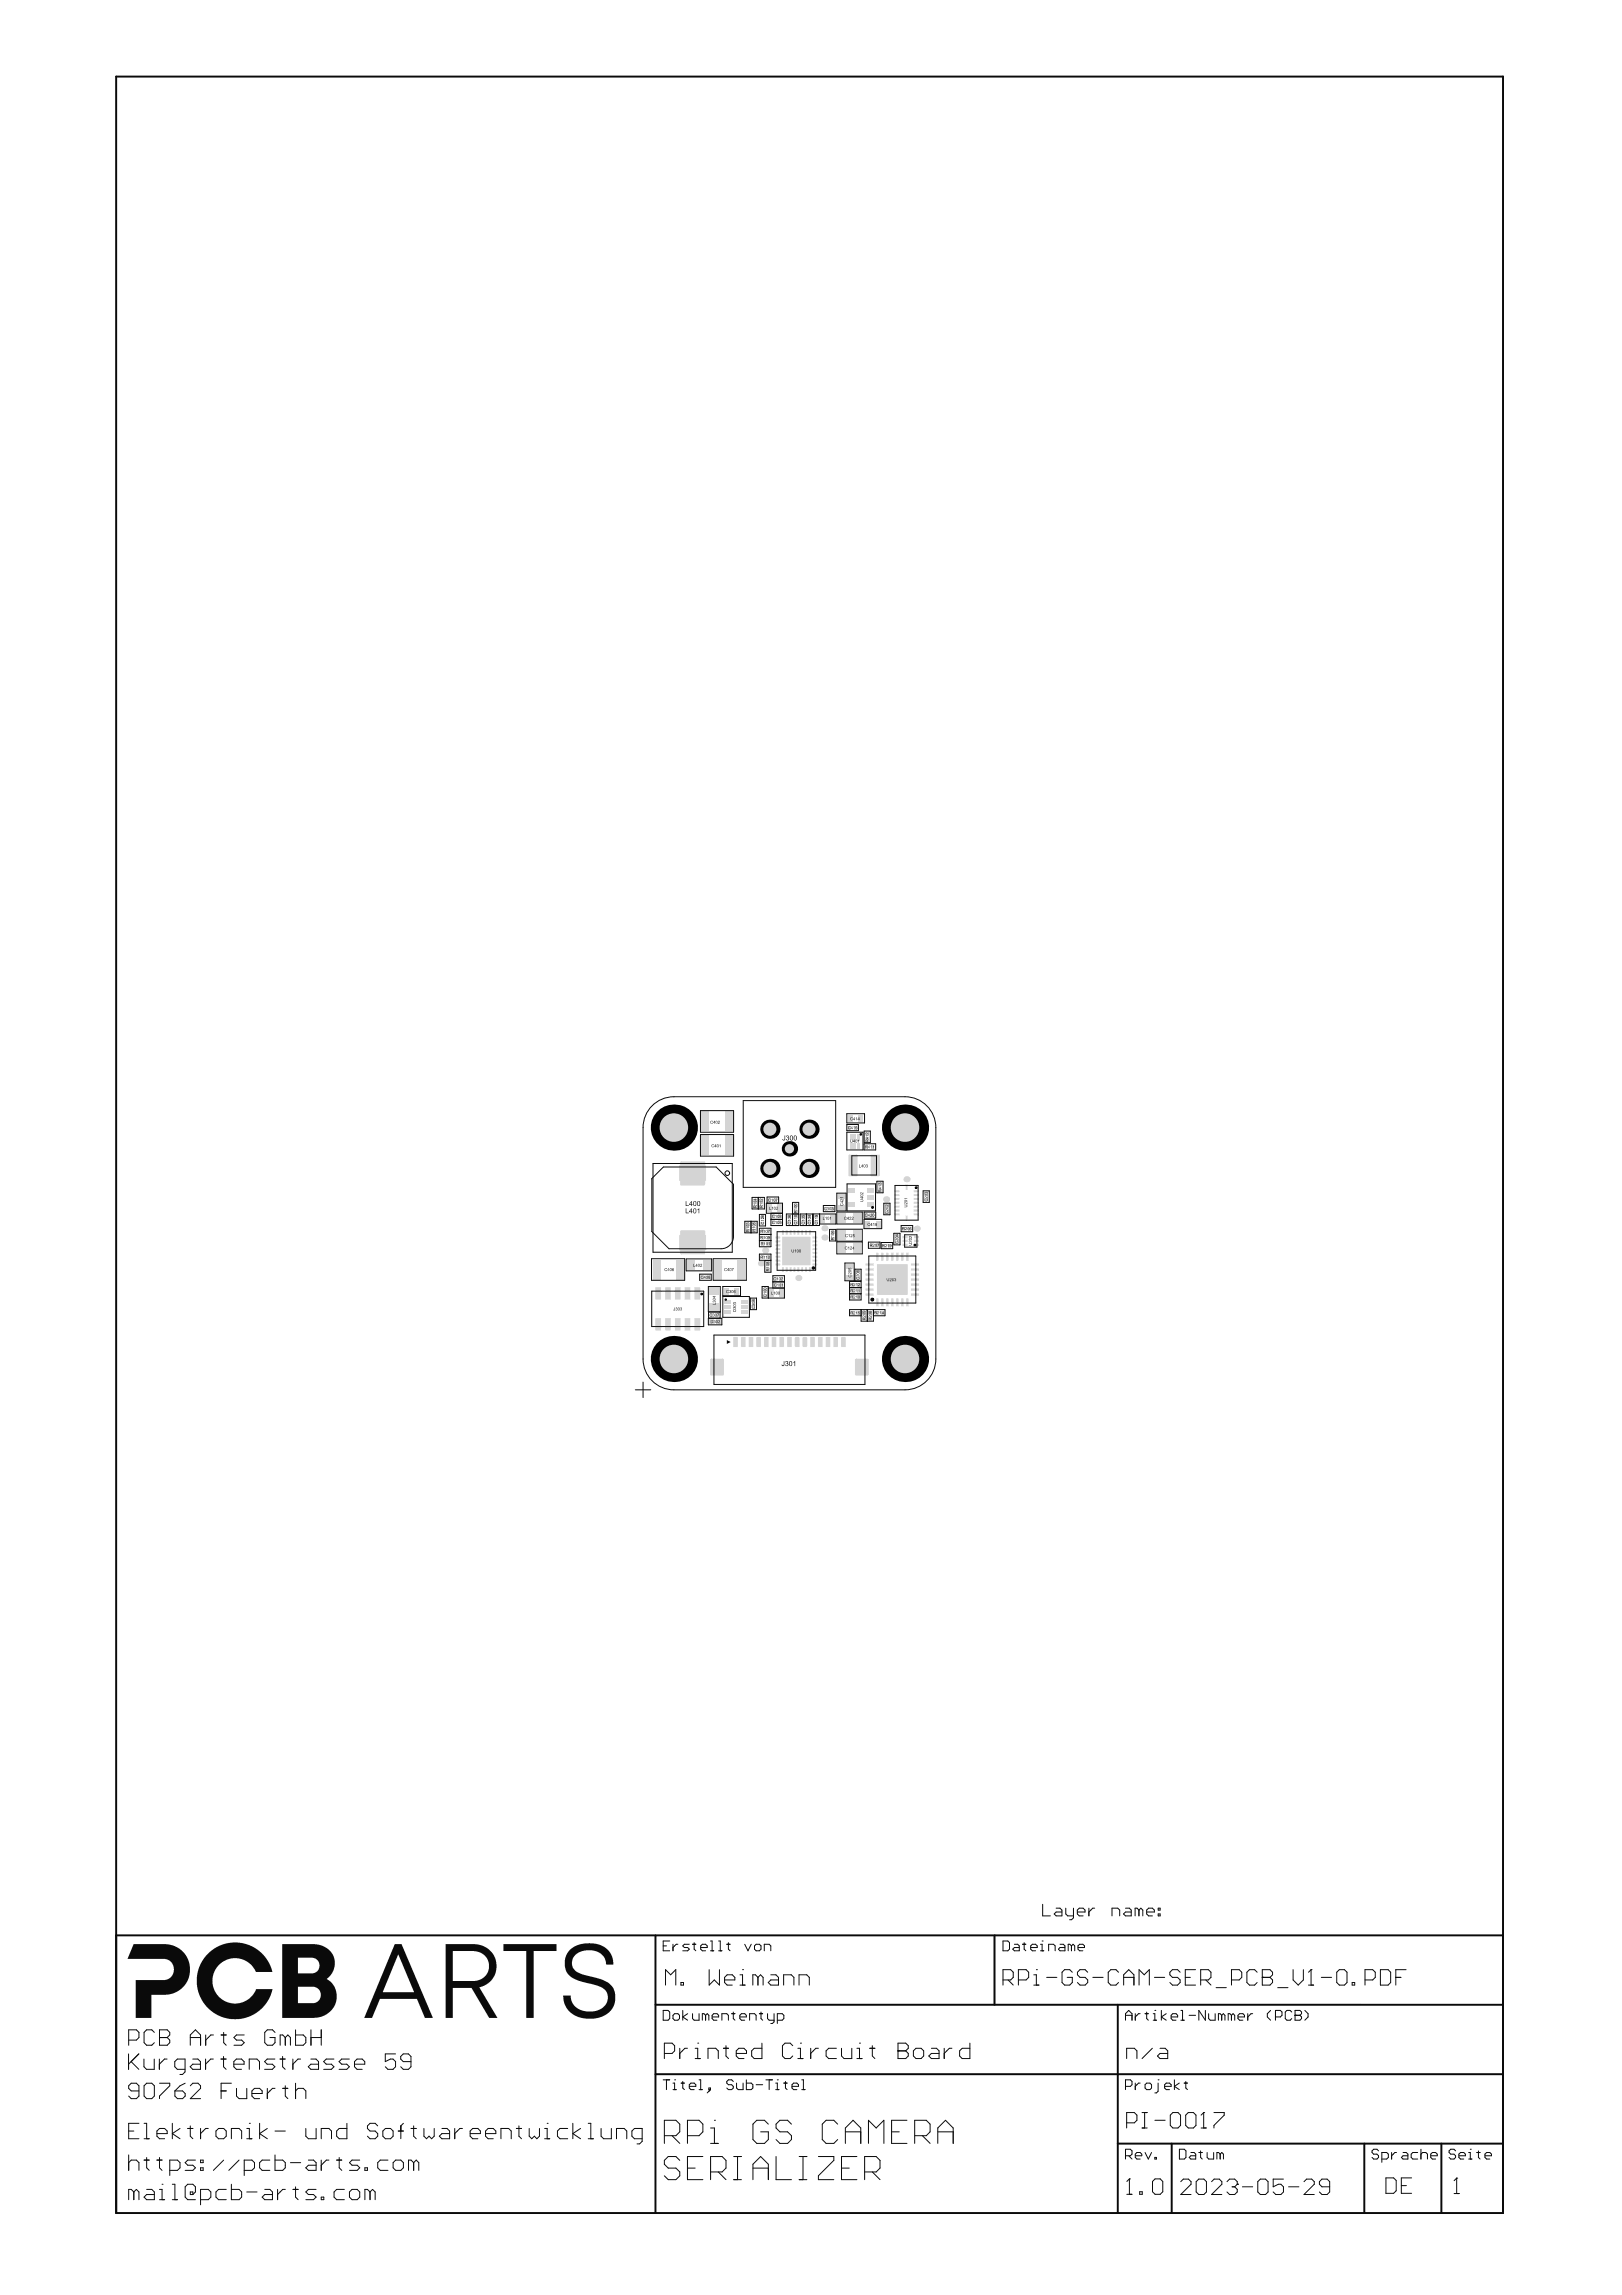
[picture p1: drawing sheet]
<svg xmlns="http://www.w3.org/2000/svg" width="700mm" height="990mm" viewBox="0 0 700 990" stroke-linecap="round" stroke-linejoin="round" font-family="sans-serif">
<circle cx="290.6" cy="486.5" r="10" fill="#000"/>
<circle cx="290.6" cy="486.5" r="6.2" fill="#d2d2d2"/>
<circle cx="332" cy="487.2" r="4.2" fill="#000"/>
<circle cx="332" cy="487.2" r="2.83" fill="#d2d2d2"/>
<circle cx="340.5" cy="495.7" r="3.3" fill="#000"/>
<circle cx="340.5" cy="495.7" r="2" fill="#d2d2d2"/>
<circle cx="332" cy="504.1" r="4.2" fill="#000"/>
<circle cx="332" cy="504.1" r="2.83" fill="#d2d2d2"/>
<circle cx="390.3" cy="586.4" r="10" fill="#000"/>
<circle cx="390.3" cy="586.4" r="6.2" fill="#d2d2d2"/>
<circle cx="348.9" cy="504.1" r="4.2" fill="#000"/>
<circle cx="348.9" cy="504.1" r="2.83" fill="#d2d2d2"/>
<circle cx="348.9" cy="487.2" r="4.2" fill="#000"/>
<circle cx="348.9" cy="487.2" r="2.83" fill="#d2d2d2"/>
<circle cx="390.3" cy="486.5" r="10" fill="#000"/>
<circle cx="390.3" cy="486.5" r="6.2" fill="#d2d2d2"/>
<circle cx="290.6" cy="586.4" r="10" fill="#000"/>
<circle cx="290.6" cy="586.4" r="6.2" fill="#d2d2d2"/>
<g fill="#d4d4d4">
<path d="M363 576.9h1.4l.3 .3v3.7l-.3 .3h-1.4l-.3-.3v-3.7z" fill-rule="evenodd"/>
<path d="M359.7 576.9h1.4l.3 .3v3.7l-.3 .3h-1.4l-.3-.3v-3.7z" fill-rule="evenodd"/>
<path d="M356.4 576.9h1.4l.3 .3v3.7l-.3 .3h-1.4l-.3-.3v-3.7z" fill-rule="evenodd"/>
<path d="M353.1 576.9h1.4l.3 .3v3.7l-.3 .3h-1.4l-.3-.3v-3.7z" fill-rule="evenodd"/>
<path d="M349.8 576.9h1.4l.3 .3v3.7l-.3 .3h-1.4l-.3-.3v-3.7z" fill-rule="evenodd"/>
<path d="M346.4 576.9h1.4l.3 .3v3.7l-.3 .3h-1.4l-.3-.3v-3.7z" fill-rule="evenodd"/>
<path d="M343.1 576.9h1.4l.3 .3v3.7l-.3 .3h-1.4l-.3-.3v-3.7z" fill-rule="evenodd"/>
<path d="M339.8 576.9h1.4l.3 .3v3.7l-.3 .3h-1.4l-.3-.3v-3.7z" fill-rule="evenodd"/>
<path d="M336.5 576.9h1.4l.3 .3v3.7l-.3 .3h-1.4l-.3-.3v-3.7z" fill-rule="evenodd"/>
<path d="M333.1 576.9h1.4l.3 .3v3.7l-.3 .3h-1.4l-.3-.3v-3.7z" fill-rule="evenodd"/>
<path d="M329.8 576.9h1.4l.3 .3v3.7l-.3 .3h-1.4l-.3-.3v-3.7z" fill-rule="evenodd"/>
<path d="M326.5 576.9h1.4l.3 .3v3.7l-.3 .3h-1.4l-.3-.3v-3.7z" fill-rule="evenodd"/>
<path d="M323.2 576.9h1.4l.3 .3v3.7l-.3 .3h-1.4l-.3-.3v-3.7z" fill-rule="evenodd"/>
<path d="M319.8 576.9h1.4l.3 .3v3.7l-.3 .3h-1.4l-.3-.3v-3.7z" fill-rule="evenodd"/>
<path d="M316.5 576.9h1.4l.3 .3v3.7l-.3 .3h-1.4l-.3-.3v-3.7z" fill-rule="evenodd"/>
<path d="M369.3 586.2h4.8l.6 .6v6.1l-.6 .6h-4.8l-.6-.6v-6.1z" fill-rule="evenodd"/>
<path d="M306.9 586.2h4.7l.6 .6v6.1l-.6 .6h-4.7l-.6-.6v-6.1z" fill-rule="evenodd"/>
<path d="M366.3 498.2h3.2l.4 .4v8.5l-.4 .4h-3.2l-.4-.4v-8.5z" fill-rule="evenodd"/>
<path d="M375.9 498.2h3.2l.4 .4v8.5l-.4 .4h-3.2l-.4-.4v-8.5z" fill-rule="evenodd"/>
<path d="M293.2 532.8h11l.3 .4v5.9l-.3 .4h-11l-.3-.4v-5.9z" fill-rule="evenodd"/>
<path d="M293.2 502.9h11l.3 .3v6l-.3 .3h-11l-.3-.3v-6z" fill-rule="evenodd"/>
<path d="M348.9 530.9h.8l-.1 1.9-.7-.1z" fill-rule="evenodd"/>
<path d="M347.3 530.8l.7 .1v1.9l-.8-.1z" fill-rule="evenodd"/>
<path d="M345.6 530.9h.8l-.1 1.9-.7-.1z" fill-rule="evenodd"/>
<path d="M344 530.8l.7 .1-.1 1.9-.7-.1z" fill-rule="evenodd"/>
<path d="M337.3 530.8l.8 .1-.1 1.9-.8-.1z" fill-rule="evenodd"/>
<path d="M338.9 530.9h.8v1.9l-.8-.1z" fill-rule="evenodd"/>
<path d="M340.7 530.8l.7 .1-.1 1.9-.7-.1z" fill-rule="evenodd"/>
<path d="M342.2 530.9h.9l-.1 1.9-.8-.1z" fill-rule="evenodd"/>
<path d="M337.3 546.8l.8 .1-.1 1.9-.8-.1z" fill-rule="evenodd"/>
<path d="M339 546.8l.7 .1v1.9l-.8-.1z" fill-rule="evenodd"/>
<path d="M340.7 546.8l.7 .1-.1 1.9-.7-.1z" fill-rule="evenodd"/>
<path d="M342.3 546.8l.8 .1-.1 1.9-.8-.1z" fill-rule="evenodd"/>
<path d="M349 546.8l.7 .1-.1 1.9-.7-.1z" fill-rule="evenodd"/>
<path d="M347.3 546.8l.7 .1v1.9l-.8-.1z" fill-rule="evenodd"/>
<path d="M345.6 546.8l.8 .1-.1 1.9-.7-.1z" fill-rule="evenodd"/>
<path d="M344 546.8l.7 .1-.1 1.9-.7-.1z" fill-rule="evenodd"/>
<path d="M334.5 533.6l1.9-.1 .1 .8-1.9 .1z" fill-rule="evenodd"/>
<path d="M334.6 535.2h1.8l.1 .8h-1.9z" fill-rule="evenodd"/>
<path d="M334.5 537l1.9-.1 .1 .7-1.9 .1z" fill-rule="evenodd"/>
<path d="M334.6 538.5h1.8l.1 .8-1.9 .1z" fill-rule="evenodd"/>
<path d="M334.6 545.2h1.8l.1 .7-1.9 .1z" fill-rule="evenodd"/>
<path d="M334.6 543.5h1.8l.1 .8-1.9 .1z" fill-rule="evenodd"/>
<path d="M334.6 541.9h1.8l.1 .7-1.9 .1z" fill-rule="evenodd"/>
<path d="M334.6 540.2h1.8l.1 .7-1.9 .1z" fill-rule="evenodd"/>
<path d="M350.5 533.6l1.9-.1v.8l-1.9 .1z" fill-rule="evenodd"/>
<path d="M350.5 535.2h1.9v.8h-1.9z" fill-rule="evenodd"/>
<path d="M350.5 537l1.9-.1v.7l-1.9 .1z" fill-rule="evenodd"/>
<path d="M350.5 538.5h1.9v.8l-1.9 .1z" fill-rule="evenodd"/>
<path d="M350.5 545.2h1.9v.7l-1.9 .1z" fill-rule="evenodd"/>
<path d="M350.5 543.5h1.9v.8l-1.9 .1z" fill-rule="evenodd"/>
<path d="M350.5 541.9h1.9v.7l-1.9 .1z" fill-rule="evenodd"/>
<path d="M350.5 540.2h1.9v.7l-1.9 .1z" fill-rule="evenodd"/>
<path d="M337.6 533.6h11.7l.3 .3v11.7l-.3 .3h-11.7l-.3-.3v-11.7z" fill-rule="evenodd"/>
<path d="M308.8 569.3h2v1.8h-2z" fill-rule="evenodd"/>
<path d="M306 569.3h2v1.8h-2z" fill-rule="evenodd"/>
<path d="M374.2 515.7h2.7v1.9h-2.7z" fill-rule="evenodd"/>
<path d="M374.2 512.6h2.7v1.8h-2.7z" fill-rule="evenodd"/>
<path d="M374.2 518.9h2.7v1.8h-2.7z" fill-rule="evenodd"/>
<path d="M366.1 512.6h2.6v1.8h-2.6z" fill-rule="evenodd"/>
<path d="M366.1 518.9h2.6v1.8h-2.6z" fill-rule="evenodd"/>
<path d="M319.7 561.1h2.7v1.3h-2.7z" fill-rule="evenodd"/>
<path d="M319.7 565.4h2.7v1.3h-2.7z" fill-rule="evenodd"/>
<path d="M319.7 563.2h2.7v1.4h-2.7z" fill-rule="evenodd"/>
<path d="M312.6 563.2h2.6v1.4h-2.6z" fill-rule="evenodd"/>
<path d="M312.6 561.1h2.6v1.3h-2.6z" fill-rule="evenodd"/>
<path d="M312.6 565.4h2.6v1.3h-2.6z" fill-rule="evenodd"/>
<path d="M389.3 536.6h2.1l.1 .9-2.2 .1z" fill-rule="evenodd"/>
<path d="M389.3 535h2.1l.1 .9-2.2 .1z" fill-rule="evenodd"/>
<path d="M389.3 533.3h2.1l.1 .9-2.2 .1z" fill-rule="evenodd"/>
<path d="M394.3 533.3h2l.1 .9-2.1 .1z" fill-rule="evenodd"/>
<path d="M394.3 535h2l.1 .9-2.1 .1z" fill-rule="evenodd"/>
<path d="M394.3 536.6h2l.1 .9-2.1 .1z" fill-rule="evenodd"/>
<path d="M369.9 489.2h.9v2.8h-.9z" fill-rule="evenodd"/>
<path d="M368.3 489.2h.9v2.5h-.9z" fill-rule="evenodd"/>
<path d="M368.3 493h.9v2.5h-.9z" fill-rule="evenodd"/>
<path d="M369.9 493h.9v2.5h-.9z" fill-rule="evenodd"/>
<path d="M366.6 489.2h.9v2.5h-.9z" fill-rule="evenodd"/>
<path d="M366.6 493h.9v2.5h-.9z" fill-rule="evenodd"/>
<path d="M358.3 533.6h1.6v1.3h-1.6z" fill-rule="evenodd"/>
<path d="M358.3 531h1.6v1.3h-1.6z" fill-rule="evenodd"/>
<path d="M382.3 560.2l.9 .1-.1 3.4-.9-.1z" fill-rule="evenodd"/>
<path d="M380.1 560.2l.9 .1-.1 3.4-.9-.1z" fill-rule="evenodd"/>
<path d="M386.6 540.5l.9 .1-.1 3.4-.9-.1z" fill-rule="evenodd"/>
<path d="M393 545.1h3.3l.1 .9-3.4 .1z" fill-rule="evenodd"/>
<path d="M393 547.3h3.3l.1 .9-3.4 .1z" fill-rule="evenodd"/>
<path d="M388.8 540.5l.9 .1-.1 3.4-.9-.1z" fill-rule="evenodd"/>
<path d="M390.9 540.5l.9 .1-.1 3.4-.9-.1z" fill-rule="evenodd"/>
<path d="M384.4 540.5l.9 .1-.1 3.4-.9-.1z" fill-rule="evenodd"/>
<path d="M382.3 540.5l.9 .1-.1 3.4-.9-.1z" fill-rule="evenodd"/>
<path d="M380.1 540.5l.9 .1-.1 3.4-.9-.1z" fill-rule="evenodd"/>
<path d="M373.4 551.6h3.3l.1 .9-3.4 .1z" fill-rule="evenodd"/>
<path d="M373.4 553.8h3.3l.1 .9-3.4 .1z" fill-rule="evenodd"/>
<path d="M373.4 549.4h3.3l.1 .9-3.4 .1z" fill-rule="evenodd"/>
<path d="M378.5 545.4h12.7l.3 .4v12.6l-.3 .4h-12.7l-.3-.4v-12.6z" fill-rule="evenodd"/>
<path d="M373.4 555.9h3.3l.1 .9-3.4 .1z" fill-rule="evenodd"/>
<path d="M373.4 558.1h3.3l.1 .9-3.4 .1z" fill-rule="evenodd"/>
<path d="M373.4 547.3h3.3l.1 .9-3.4 .1z" fill-rule="evenodd"/>
<path d="M378 540.5l.9 .1-.1 3.4-.9-.1z" fill-rule="evenodd"/>
<path d="M373.4 545.1h3.3l.1 .9-3.4 .1z" fill-rule="evenodd"/>
<path d="M393 551.6h3.3l.1 .9-3.4 .1z" fill-rule="evenodd"/>
<path d="M393 549.4h3.3l.1 .9-3.4 .1z" fill-rule="evenodd"/>
<path d="M393 553.8h3.3l.1 .9-3.4 .1z" fill-rule="evenodd"/>
<path d="M393 555.9h3.3l.1 .9-3.4 .1z" fill-rule="evenodd"/>
<path d="M388.8 560.2l.9 .1-.1 3.4-.9-.1z" fill-rule="evenodd"/>
<path d="M386.6 560.2l.9 .1-.1 3.4-.9-.1z" fill-rule="evenodd"/>
<path d="M393 558.1h3.3l.1 .9-3.4 .1z" fill-rule="evenodd"/>
<path d="M390.9 560.2l.9 .1-.1 3.4-.9-.1z" fill-rule="evenodd"/>
<path d="M378 560.2l.9 .1-.1 3.4-.9-.1z" fill-rule="evenodd"/>
<path d="M384.4 560.2l.9 .1-.1 3.4-.9-.1z" fill-rule="evenodd"/>
<path d="M390.7 511.2h.7l-.1 2.2-.7-.1z" fill-rule="evenodd"/>
<path d="M394.1 513.7l2.1-.1 .1 .7-2.1 .1z" fill-rule="evenodd"/>
<path d="M394.2 515.2h2l.1 .8-2.1 .1z" fill-rule="evenodd"/>
<path d="M394.1 517l2.1-.1 .1 .8h-2.1z" fill-rule="evenodd"/>
<path d="M394.2 518.6h2l.1 .7-2.1 .1z" fill-rule="evenodd"/>
<path d="M394.1 520.3l2.1-.1 .1 .8-2.1 .1z" fill-rule="evenodd"/>
<path d="M394.2 521.9h2l.1 .7-2.1 .1z" fill-rule="evenodd"/>
<path d="M394.1 523.6h2.1l.1 .7-2.1 .1z" fill-rule="evenodd"/>
<path d="M390.7 524.6h.7l-.1 2.2-.7-.1z" fill-rule="evenodd"/>
<path d="M385.7 523.6h2.1l.1 .7-2.1 .1z" fill-rule="evenodd"/>
<path d="M385.8 521.9h2l.1 .7-2.1 .1z" fill-rule="evenodd"/>
<path d="M385.7 520.3l2.1-.1 .1 .8-2.1 .1z" fill-rule="evenodd"/>
<path d="M385.8 518.6h2l.1 .7-2.1 .1z" fill-rule="evenodd"/>
<path d="M385.7 517l2.1-.1 .1 .8h-2.1z" fill-rule="evenodd"/>
<path d="M385.8 515.2h2l.1 .8-2.1 .1z" fill-rule="evenodd"/>
<path d="M385.7 513.7l2.1-.1 .1 .7-2.1 .1z" fill-rule="evenodd"/>
<path d="M303.1 543.7h3.3v4.2h-3.3z" fill-rule="evenodd"/>
<path d="M296.5 543.7h3.3v4.2h-3.3z" fill-rule="evenodd"/>
<path d="M293.8 501.1h9.8l.5 .5v9.4l-.5 .5h-9.8l-.5-.5v-9.4z" fill-rule="evenodd"/>
<path d="M293.8 530.9h9.8l.5 .5v9.3l-.5 .5h-9.8l-.5-.5v-9.3z" fill-rule="evenodd"/>
<path d="M318.1 543.6h3.3v8.3h-3.3z" fill-rule="evenodd"/>
<path d="M308.1 543.6h3.3v8.3h-3.3z" fill-rule="evenodd"/>
<path d="M368.1 523.5h3.3v4.1h-3.3z" fill-rule="evenodd"/>
<path d="M361.4 523.5h3.3v4.1h-3.3z" fill-rule="evenodd"/>
<path d="M316.8 555.8h2.1v2.6h-2.1z" fill-rule="evenodd"/>
<path d="M312.3 555.8h2.1v2.6h-2.1z" fill-rule="evenodd"/>
<path d="M328.1 527.2h1.6v1.2h-1.6z" fill-rule="evenodd"/>
<path d="M328.1 524.5h1.6v1.3h-1.6z" fill-rule="evenodd"/>
<path d="M286.9 555.5h2.4l-.1 5.2-2.3-.1z" fill-rule="evenodd"/>
<path d="M282.6 555.5h2.5l-.1 5.2-2.4-.1z" fill-rule="evenodd"/>
<path d="M291.1 555.5h2.4l-.1 5.2-2.3-.1z" fill-rule="evenodd"/>
<path d="M295.3 555.5h2.5l-.2 5.2-2.3-.1z" fill-rule="evenodd"/>
<path d="M299.5 555.5h2.5l-.2 5.2-2.3-.1z" fill-rule="evenodd"/>
<path d="M282.6 568.9h2.5l-.1 5.2-2.4-.2z" fill-rule="evenodd"/>
<path d="M286.9 568.9h2.4l-.1 5.2-2.3-.2z" fill-rule="evenodd"/>
<path d="M291.1 568.9h2.4l-.1 5.2-2.3-.2z" fill-rule="evenodd"/>
<path d="M295.3 568.9h2.5l-.2 5.2-2.3-.2z" fill-rule="evenodd"/>
<path d="M299.5 568.9h2.5l-.2 5.2-2.3-.2z" fill-rule="evenodd"/>
<path d="M336.5 553.6h1.3v1.6h-1.3z" fill-rule="evenodd"/>
<path d="M333.9 553.6h1.3v1.6h-1.3z" fill-rule="evenodd"/>
<path d="M336.5 551h1.3v1.6h-1.3z" fill-rule="evenodd"/>
<path d="M333.9 551h1.3v1.6h-1.3z" fill-rule="evenodd"/>
<path d="M358.3 520.7h1.2v1.6h-1.2z" fill-rule="evenodd"/>
<path d="M355.7 520.7h1.2v1.6h-1.2z" fill-rule="evenodd"/>
<path d="M348.3 527h1.6v1.3h-1.6z" fill-rule="evenodd"/>
<path d="M348.3 524.4h1.6v1.2h-1.6z" fill-rule="evenodd"/>
<path d="M345.7 527h1.6v1.3h-1.6z" fill-rule="evenodd"/>
<path d="M345.7 524.4h1.6v1.2h-1.6z" fill-rule="evenodd"/>
<path d="M339.7 527h1.6v1.3h-1.6z" fill-rule="evenodd"/>
<path d="M339.7 524.4h1.6v1.2h-1.6z" fill-rule="evenodd"/>
<path d="M334 517h1.3v1.6h-1.3z" fill-rule="evenodd"/>
<path d="M331.4 517h1.2v1.6h-1.2z" fill-rule="evenodd"/>
<path d="M335.7 524h1.2v1.6h-1.2z" fill-rule="evenodd"/>
<path d="M333.1 524h1.2v1.6h-1.2z" fill-rule="evenodd"/>
<path d="M335.7 526.7h1.2v1.6h-1.2z" fill-rule="evenodd"/>
<path d="M333.1 526.7h1.2v1.6h-1.2z" fill-rule="evenodd"/>
<path d="M342.3 527h1.6v1.3h-1.6z" fill-rule="evenodd"/>
<path d="M342.3 524.4h1.6v1.2h-1.6z" fill-rule="evenodd"/>
<path d="M351.3 527h1.6v1.2h-1.6z" fill-rule="evenodd"/>
<path d="M351.3 524.3h1.6v1.3h-1.6z" fill-rule="evenodd"/>
<path d="M368.1 536.4h3.3v4.1h-3.3z" fill-rule="evenodd"/>
<path d="M361.4 536.4h3.3v4.1h-3.3z" fill-rule="evenodd"/>
<path d="M368.1 530.9h3.3v4.1h-3.3z" fill-rule="evenodd"/>
<path d="M361.4 530.9h3.3v4.1h-3.3z" fill-rule="evenodd"/>
<path d="M381.7 522.3h1.6v1.3h-1.6z" fill-rule="evenodd"/>
<path d="M381.7 519.7h1.6v1.3h-1.6z" fill-rule="evenodd"/>
<path d="M398.7 517h1.6v1.3h-1.6z" fill-rule="evenodd"/>
<path d="M398.7 514.4h1.6v1.2h-1.6z" fill-rule="evenodd"/>
<path d="M386 535.3h1.6v1.3h-1.6z" fill-rule="evenodd"/>
<path d="M386 532.7h1.6v1.3h-1.6z" fill-rule="evenodd"/>
<path d="M365.1 545.5h2.6v2.1h-2.6z" fill-rule="evenodd"/>
<path d="M365.1 550h2.6v2.1h-2.6z" fill-rule="evenodd"/>
<path d="M369.3 550.8h1.6v1.3h-1.6z" fill-rule="evenodd"/>
<path d="M369.3 548.2h1.6v1.3h-1.6z" fill-rule="evenodd"/>
<path d="M308.8 566.6h1.2v1.6h-1.2z" fill-rule="evenodd"/>
<path d="M306.1 566.6h1.3v1.6h-1.3z" fill-rule="evenodd"/>
<path d="M312.6 490h3.3v8.3h-3.3z" fill-rule="evenodd"/>
<path d="M302.6 490h3.3v8.3h-3.3z" fill-rule="evenodd"/>
<path d="M312.6 479.7h3.3v8.3h-3.3z" fill-rule="evenodd"/>
<path d="M302.6 479.7h3.3v8.3h-3.3z" fill-rule="evenodd"/>
<path d="M291.5 543.6h3.3v8.3h-3.3z" fill-rule="evenodd"/>
<path d="M281.5 543.6h3.3v8.3h-3.3z" fill-rule="evenodd"/>
<path d="M304.9 550.3h1.3v1.6h-1.3z" fill-rule="evenodd"/>
<path d="M302.3 550.3h1.3v1.6h-1.3z" fill-rule="evenodd"/>
<path d="M370.2 481.2h2.1v2.7h-2.1z" fill-rule="evenodd"/>
<path d="M365.8 481.2h2.1v2.7h-2.1z" fill-rule="evenodd"/>
<path d="M368.4 485.7h1.3v1.6h-1.3z" fill-rule="evenodd"/>
<path d="M365.8 485.7h1.2v1.6h-1.2z" fill-rule="evenodd"/>
<path d="M377.7 526.8h2v2.7h-2z" fill-rule="evenodd"/>
<path d="M373.2 526.8h2.1v2.7h-2.1z" fill-rule="evenodd"/>
<path d="M375.9 523.5h1.2v1.6h-1.2z" fill-rule="evenodd"/>
<path d="M373.2 523.5h1.3v1.6h-1.3z" fill-rule="evenodd"/>
<path d="M361.6 519.8h2.6v2.1h-2.6z" fill-rule="evenodd"/>
<path d="M361.6 515.4h2.6v2.1h-2.6z" fill-rule="evenodd"/>
<path d="M336 556.3h1.8v3.3h-1.8z" fill-rule="evenodd"/>
<path d="M331.8 556.3h1.9v3.3h-1.9z" fill-rule="evenodd"/>
<path d="M358.2 524.3h1.8v3.3h-1.8z" fill-rule="evenodd"/>
<path d="M354 524.3h1.9v3.3h-1.9z" fill-rule="evenodd"/>
<path d="M335.2 519.6h1.8v3.4h-1.8z" fill-rule="evenodd"/>
<path d="M331 519.6h1.8v3.4h-1.8z" fill-rule="evenodd"/>
<path d="M306 555.6h4.2v3.3h-4.2z" fill-rule="evenodd"/>
<path d="M306 562.2h4.2v3.4h-4.2z" fill-rule="evenodd"/>
<path d="M342.3 522h1.6v1.3h-1.6z" fill-rule="evenodd"/>
<path d="M342.3 519.4h1.6v1.2h-1.6z" fill-rule="evenodd"/>
<path d="M330.7 535.8h1.3v1.6h-1.3z" fill-rule="evenodd"/>
<path d="M328.1 535.8h1.2v1.6h-1.2z" fill-rule="evenodd"/>
<path d="M327.6 519.8h1.6v1.3h-1.6z" fill-rule="evenodd"/>
<path d="M327.6 517.2h1.6v1.3h-1.6z" fill-rule="evenodd"/>
<path d="M321.8 530.1h1.6v1.3h-1.6z" fill-rule="evenodd"/>
<path d="M321.8 527.5h1.6v1.3h-1.6z" fill-rule="evenodd"/>
<path d="M324.9 519.8h1.6v1.3h-1.6z" fill-rule="evenodd"/>
<path d="M324.9 517.2h1.6v1.3h-1.6z" fill-rule="evenodd"/>
<path d="M324.4 530.1h1.6v1.3h-1.6z" fill-rule="evenodd"/>
<path d="M324.4 527.5h1.6v1.3h-1.6z" fill-rule="evenodd"/>
<path d="M330.7 530.5h1.3v1.6h-1.3z" fill-rule="evenodd"/>
<path d="M328.1 530.5h1.2v1.6h-1.2z" fill-rule="evenodd"/>
<path d="M330.4 547.1h1.6v1.3h-1.6z" fill-rule="evenodd"/>
<path d="M330.4 544.5h1.6v1.3h-1.6z" fill-rule="evenodd"/>
<path d="M330.7 533.2h1.3v1.6h-1.3z" fill-rule="evenodd"/>
<path d="M328.1 533.2h1.2v1.6h-1.2z" fill-rule="evenodd"/>
<path d="M330.7 541.6h1.3v1.6h-1.3z" fill-rule="evenodd"/>
<path d="M328.1 541.6h1.2v1.6h-1.2z" fill-rule="evenodd"/>
<path d="M391.8 529.3h1.3v1.6h-1.3z" fill-rule="evenodd"/>
<path d="M389.2 529.3h1.3v1.6h-1.3z" fill-rule="evenodd"/>
<path d="M377.7 536.5h1.3v1.6h-1.3z" fill-rule="evenodd"/>
<path d="M375.1 536.5h1.3v1.6h-1.3z" fill-rule="evenodd"/>
<path d="M371.9 568.3h1.6v1.2h-1.6z" fill-rule="evenodd"/>
<path d="M371.9 565.6h1.6v1.3h-1.6z" fill-rule="evenodd"/>
<path d="M369.6 558.8h1.2v1.6h-1.2z" fill-rule="evenodd"/>
<path d="M367 558.8h1.2v1.6h-1.2z" fill-rule="evenodd"/>
<path d="M369.6 556.1h1.2v1.6h-1.2z" fill-rule="evenodd"/>
<path d="M367 556.1h1.2v1.6h-1.2z" fill-rule="evenodd"/>
<path d="M369.6 553.5h1.2v1.6h-1.2z" fill-rule="evenodd"/>
<path d="M367 553.5h1.2v1.6h-1.2z" fill-rule="evenodd"/>
<path d="M379.9 565.6h1.2v1.6h-1.2z" fill-rule="evenodd"/>
<path d="M377.3 565.6h1.2v1.6h-1.2z" fill-rule="evenodd"/>
<path d="M369.6 565.6h1.2v1.6h-1.2z" fill-rule="evenodd"/>
<path d="M367 565.6h1.2v1.6h-1.2z" fill-rule="evenodd"/>
<path d="M383.2 536.7h1.3v1.6h-1.3z" fill-rule="evenodd"/>
<path d="M380.6 536.7h1.2v1.6h-1.2z" fill-rule="evenodd"/>
<path d="M375.9 494.1h1.2v1.6h-1.2z" fill-rule="evenodd"/>
<path d="M373.2 494.1h1.3v1.6h-1.3z" fill-rule="evenodd"/>
<path d="M373.2 491.2h1.6v1.3h-1.6z" fill-rule="evenodd"/>
<path d="M373.2 488.6h1.6v1.2h-1.6z" fill-rule="evenodd"/>
<path d="M378.7 512.9h1.6v1.2h-1.6z" fill-rule="evenodd"/>
<path d="M378.7 510.2h1.6v1.3h-1.6z" fill-rule="evenodd"/>
<path d="M329.2 558.3h1.6v1.2h-1.6z" fill-rule="evenodd"/>
<path d="M329.2 555.6h1.6v1.3h-1.6z" fill-rule="evenodd"/>
<path d="M324.2 563.3h1.5v1.2h-1.5z" fill-rule="evenodd"/>
<path d="M324.2 560.6h1.5v1.3h-1.5z" fill-rule="evenodd"/>
<path d="M374.6 568.3h1.6v1.2h-1.6z" fill-rule="evenodd"/>
<path d="M374.6 565.6h1.6v1.3h-1.6z" fill-rule="evenodd"/>
</g>
<g fill="#d4d4d4">
<path d="M364.4 580.9h.3l-.3 .3z"/>
<path d="M364.4 576.9l.3 .3z"/>
<path d="M362.9 576.9l.1 .3h-.3z"/>
<path d="M362.7 580.9l.3 .3z"/>
<path d="M361.1 580.9h.3l-.3 .3z"/>
<path d="M361.1 576.9l.3 .3z"/>
<path d="M359.6 576.9l.1 .3h-.3z"/>
<path d="M359.4 580.9l.3 .3z"/>
<path d="M357.8 580.9h.3l-.3 .3z"/>
<path d="M357.8 576.9l.3 .3z"/>
<path d="M356.3 576.9l.1 .3h-.3z"/>
<path d="M356.1 580.9l.3 .3z"/>
<path d="M354.5 580.9h.3l-.3 .3z"/>
<path d="M354.5 576.9l.3 .3z"/>
<path d="M352.9 576.9l.2 .3h-.3z"/>
<path d="M352.8 580.9l.3 .3z"/>
<path d="M351.2 580.9h.3l-.3 .3z"/>
<path d="M351.2 576.9l.2 .3z"/>
<path d="M349.6 576.9l.2 .3h-.3z"/>
<path d="M349.5 580.9l.3 .3z"/>
<path d="M347.8 580.9h.3l-.3 .3z"/>
<path d="M347.8 576.9l.3 .3z"/>
<path d="M346.3 576.9l.1 .3h-.3z"/>
<path d="M346.1 580.9l.3 .3z"/>
<path d="M344.5 580.9h.3l-.3 .3z"/>
<path d="M344.5 576.9l.3 .3z"/>
<path d="M343 576.9l.1 .3h-.3z"/>
<path d="M342.8 580.9l.3 .3z"/>
<path d="M341.2 580.9h.3l-.3 .3z"/>
<path d="M341.2 576.9l.3 .3z"/>
<path d="M339.6 576.9l.2 .3h-.3z"/>
<path d="M339.5 580.9l.3 .3z"/>
<path d="M337.9 580.9h.3l-.3 .3z"/>
<path d="M337.9 576.9l.3 .3z"/>
<path d="M336.3 576.9l.2 .3h-.3z"/>
<path d="M336.2 580.9l.3 .3z"/>
<path d="M334.5 580.9h.3l-.3 .3z"/>
<path d="M334.5 576.9l.3 .3z"/>
<path d="M333 576.9l.1 .3h-.3z"/>
<path d="M332.8 580.9l.3 .3z"/>
<path d="M331.2 580.9h.3l-.3 .3z"/>
<path d="M331.2 576.9l.3 .3z"/>
<path d="M329.7 576.9l.1 .3h-.3z"/>
<path d="M329.5 580.9l.3 .3z"/>
<path d="M327.9 580.9h.3l-.3 .3z"/>
<path d="M327.9 576.9l.3 .3z"/>
<path d="M326.3 576.9l.2 .3h-.3z"/>
<path d="M326.2 580.9l.3 .3z"/>
<path d="M324.6 580.9h.3l-.3 .3z"/>
<path d="M324.6 576.9l.3 .3z"/>
<path d="M323 576.9l.2 .3h-.3z"/>
<path d="M322.9 580.9l.3 .3z"/>
<path d="M321.2 580.9h.3l-.3 .3z"/>
<path d="M321.2 576.9l.3 .3z"/>
<path d="M319.7 576.9l.1 .3h-.3z"/>
<path d="M319.5 580.9l.3 .3z"/>
<path d="M317.9 580.9h.3l-.3 .3z"/>
<path d="M317.9 576.9l.3 .3z"/>
<path d="M316.4 576.9l.1 .3h-.3z"/>
<path d="M316.2 580.9l.3 .3z"/>
<path d="M368.7 592.9h.6v.6z"/>
<path d="M374.1 592.9h.6l-.4 .6h-.2z"/>
<path d="M374.1 586.2l.6 .6h-.6z"/>
<path d="M368.9 586.4l.4-.2v.6h-.6z"/>
<path d="M306.3 592.9h.6v.6z"/>
<path d="M311.6 592.9h.6l-.3 .6h-.3z"/>
<path d="M311.6 586.2l.6 .6h-.6z"/>
<path d="M306.4 586.4l.5-.2v.6h-.6z"/>
<path d="M369.5 498.2l.4 .4h-.4z"/>
<path d="M366.1 498.2l.2 .4h-.4z"/>
<path d="M365.9 507.1h.4v.4z"/>
<path d="M369.5 507.1h.4l-.4 .4z"/>
<path d="M379.1 498.2l.4 .4h-.4z"/>
<path d="M375.7 498.2l.2 .4h-.4z"/>
<path d="M375.5 507.1h.4v.4z"/>
<path d="M379.1 507.1h.4l-.4 .4z"/>
<path d="M304.2 532.8l.3 .4h-.3z"/>
<path d="M293.1 532.9l.1 .3h-.3z"/>
<path d="M292.9 539.1h.3v.4z"/>
<path d="M304.2 539.1h.3l-.3 .4z"/>
<path d="M304.2 502.9l.3 .3h-.3z"/>
<path d="M293.1 502.9l.1 .3h-.3z"/>
<path d="M292.9 509.2h.3v.3z"/>
<path d="M304.2 509.2h.3l-.3 .3z"/>
<path d="M337.3 545.6h.3v.3z"/>
<path d="M349.3 545.6h.3l-.3 .3z"/>
<path d="M349.3 533.6l.3 .3h-.3z"/>
<path d="M337.5 533.7l.1 .2h-.3z"/>
<path d="M378.4 545.5l.1 .3h-.3z"/>
<path d="M378.2 558.4h.3v.4z"/>
<path d="M391.2 558.4h.3l-.3 .4z"/>
<path d="M391.2 545.4l.3 .4h-.3z"/>
<path d="M303.6 511h.5l-.5 .5z"/>
<path d="M303.6 501.1l.5 .5h-.5z"/>
<path d="M293.6 501.2l.2-.1v.5h-.5z"/>
<path d="M293.3 511h.5v.5z"/>
<path d="M303.6 540.7h.5l-.5 .5z"/>
<path d="M303.6 530.9l.5 .5h-.5z"/>
<path d="M293.6 530.9h.2v.5h-.5z"/>
<path d="M293.3 540.7h.5v.5z"/>
<circle cx="330" cy="539.5" r="1.33"/>
<circle cx="344.3" cy="551.4" r="1.33"/>
<circle cx="355.6" cy="534" r="1.33"/>
<circle cx="328.2" cy="545.1" r="1.33"/>
<circle cx="355.6" cy="530" r="1.33"/>
<circle cx="391" cy="508.8" r="1.33"/>
<circle cx="382.2" cy="517.5" r="1.33"/>
<circle cx="395.4" cy="530.1" r="1.33"/>
</g>
<g fill="#0a0a0a">
<path d="M217.1 838.8h22.9v3h-9.8v28.9h-3.2v-28.9h-9.9z"/>
<path d="M246 841.1l1.5-1.1 2.5-1.1 2.1-.4h4l2.1 .4 2.3 1.1 1.8 1.4 1.1 1.5 .9 2.3 .2 2.5h-3l-.3-1.7-.9-1.9-1.7-1.6-3.1-1-3.6 .1-2.6 .9-1.8 1.7-.8 2.1 .3 2.6 1.7 2 2.6 1.1 8.7 2.3 2.7 1.4 1.8 2.1 .8 2.6-.3 4.3-1.4 2.7-2.5 2.1-4.1 1.4h-5.3l-2.2-.5-2.3-1.1-2.2-1.9-.8-1.1-.9-2.1-.4-3.2h3.3l.2 2.1 1.1 2.2 2.5 1.8 2.8 .8 3.7-.1 2.8-1 1.8-1.7 1.1-2.5-.4-2.9-2-2.1-2.8-1.1-7.6-1.8-2.9-1.5-1.7-1.5-1.1-2.7-.1-3.3 1-3z"/>
<path d="M57.6 838.8h14.2l3 .7 2.5 1.2 2.3 2 1.6 2.8 .5 1.7 .2 4-.4 2-1.1 2.5-2.2 2.5-2.9 1.7-2 .6-8 .2v10h-6.8v-16.3h12.7l1.2-.3 1.6-1.3 .7-1.2 .2-2.9-.6-1.5-1-1.2-2.1-.8h-16.2z"/>
<path d="M90.6 842l2.5-1.7 3.3-1.5 2.9-.6 3.2-.1 3.5 .6 3.5 1.5 2.9 2 1.9 2.1 2.3 3.7 .9 2.9h-7.2l-1.6-2.8-2.5-2-2.6-1-3.2-.2-2.6 .6-2.8 1.7-2.1 2.5-1.2 3.6 .1 3.4 1.5 3.6 2.8 2.7 3.8 1.4 3.6-.1 3-1.2 2.5-2.2 1.4-2.6h7.1l-.7 2.6-1.4 2.8-3.5 3.9-2.3 1.6-3.7 1.5-2.6 .5h-3.8l-3-.6-2.8-1.1-2.7-1.8-2.6-2.7-1.4-1.9-1.5-3.5-.6-3.2v-3.5l.6-3.1 1.2-2.9 2-2.9z"/>
<path d="M170.2 838.8h3l13.5 31.9-3.5-.1-3.4-8.1h-15.9l-3.4 8.2h-3.4zM171.7 843.4l-6.6 16.2h13.5z"/>
<path d="M192.2 838.8l14.4 .3 3.1 1.2 2.8 2.6 1 1.8 .6 2 .1 2.5-.6 2.5-1.2 2.2-1.3 1.5-1.7 1.1-2.6 1.1 7.8 13.1-3.7-.1-7.5-12.8h-8.1v12.9h-3.1zM195.3 841.9v12.9l10.3-.1 2.1-.8 2.2-2 1-2.4v-2.3l-.8-2.3-1.7-1.7-1.5-.9-2.4-.5z"/>
<path d="M121.7 838.8l15.7 .3 3.5 1.4 2.6 2.7 .9 2.7-.1 2.8-1 2.7-2.4 2.5 2.3 1.7 1.2 1.8 .8 2.9v2.3l-.6 2.3-.7 1.4-3 2.9-2.2 1-3 .5h-14zM128.5 844.7v6.8h6.6l1.3-.5 .9-1 .5-1.6-.1-1.2-.5-1.2-1-.9-1.2-.4zM128.5 857.2v7.1h7.1l1.4-.6 .9-1 .4-1.1v-1.6l-.6-1.4-.9-.8-1.2-.6z"/>
</g>
<path d="M50.1 33h598.1v921.9h-598.1zM50.1 835.1h598.1M282.7 835.1v119.8M428.9 835.1v29.9M282.7 865h365.5M482.1 865v89.9M282.7 895h365.5M482.1 924.9h166.1M505.4 924.9v30M588.4 924.9v30M621.7 924.9v30" fill="none" stroke="#0a0a0a" stroke-width=".84"/>
<g fill="none" stroke="#0a0a0a" stroke-width=".43">
<path d="M66.6 876.9l-1.1-1.1h-2.3l-1.1 1.1v4.5l1.1 1.1h2.3l1.1-1.1M68.8 875.8v6.7h3.3l1.1-1.1v-1.1l-1.1-1.1h-3.3M55.4 886.2v6.7M55.5 880.3h3.3l1.1-1.1v-2.3l-1.1-1.1h-3.3v6.7M56.6 889.5l3.3 3.4M59.9 886.2l-4.5 4.5M62.1 888.4v3.4l1.1 1.1h3.3v-4.5M63.2 898.9h2.3l1.1 1.1v4.4l-1.1 1.1h-2.3l-1.1-1.1v-4.4zM68.7 888.4v4.5M68.8 898.9h4.4v1.1l-4.4 4.4v1.1M72.1 888.4h-1.2l-2.2 2.3M79.8 892.9h-3.3l-1.1-1.1v-2.3l1.1-1.1h3.3v5.6l-1.1 1.1h-1.1"/>
<path d="M79.9 898.9l-2.3 1.1-2.2 2.2M82.1 900l1.1-1.1h2.2l1.1 1.1v1.1l-4.4 4.4h4.4M83.1 888.4h2.2l1.2 1.1v3.4h-3.4l-1.1-1.1 1.1-1.1h3.4M88.7 888.4v4.5M92 888.4h-1.1l-2.2 2.3M95.3 888.4h2.2M96.4 887.3v4.5l1.1 1.1M99.8 898.9h-4.4v6.6M100.8 890.7h4.5v-1.2l-1.1-1.1h-2.2l-1.2 1.1v2.3l1.2 1.1h2.2M107.5 892.9v-4.5h3.3l1.1 1.1v3.4M118.6 888.4h-3.4l-1.1 1.1 1.1 1.2h2.3l1.1 1.1-1.1 1.1h-3.4M120.8 888.4h2.2"/>
<path d="M121.9 887.3v4.5l1.1 1.1M123 900v4.4l1.2 1.1M126.3 888.4v4.5M127.5 898.9v6.6M129.6 888.4h-1.1l-2.2 2.3M134.1 888.4h2.2l1.1 1.1v3.4h-3.3l-1.1-1.1 1.1-1.1h3.3M144 888.4h-3.3l-1.1 1.1 1.1 1.2h2.2l1.1 1.1-1.1 1.1h-3.3M150.7 888.4h-3.3l-1.2 1.1 1.2 1.2h2.2l1.1 1.1-1.1 1.1h-3.4M152.9 890.7h4.4v-1.2l-1.1-1.1h-2.2l-1.1 1.1v2.3l1.1 1.1h2.2M170.6 886.2h-4.4v3.3l2.2-1.1h1.1l1.1 1.1v2.3l-1.1 1.1h-2.2l-1.1-1.1M177.3 889.5h-3.4l-1.1-1.1v-1.1l1.1-1.1h2.2l1.2 1.1v4.5l-1.2 1.1h-2.2l-1.1-1.1M59.9 902.2h-3.3l-1.1-1.1v-1.1l1.1-1.1h2.2l1.1 1.1v4.4l-1.1 1.1h-2.2l-1.1-1.1"/>
<path d="M75.4 902.2h3.3l1.2 1.1v1.1l-1.2 1.1h-2.2l-1.1-1.1zM95.4 902.2h2.2M102 901.1v3.3l1.1 1.1h3.3v-4.4M108.6 903.3h4.5v-1.1l-1.1-1.1h-2.2l-1.2 1.1v2.2l1.2 1.1h2.2M115.3 901.1v4.4M118.6 901.1h-1.1l-2.2 2.2M121.9 901.1h2.3M127.5 902.2l1.1-1.1h2.2l1.1 1.1v3.3"/>
</g>
<circle cx="68.8" cy="879.2" r=".21" fill="#0a0a0a"/>
<g fill="none" stroke="#0a0a0a" stroke-width=".43">
<path d="M68.8 875.8h3.3l1.1 1.1v1.1l-1.1 1.2h-3.3M82.1 879.2h4.4M88.7 878v4.5M92 878h-1.1l-2.2 2.3M95.4 878h2.2M96.5 876.9v4.5l1.1 1.1M105.3 878h-3.3l-1.1 1.2 1.1 1.1h2.2l1.1 1.1-1.1 1.1h-3.3M118.6 876.9l-1.1-1.1h-2.2l-1.1 1.1v4.5l1.1 1.1h2.2l1.1-1.1v-2.2h-2.2M123 879.2l-1.1-1.2h-1.1v4.5M123 879.2v3.3M123 879.2l1.2-1.2 1.1 1.2v3.3M127.5 875.8v6.7h3.3l1.1-1.1v-2.2l-1.1-1.2h-3.3"/>
<path d="M134.1 879.2h4.4M134.1 875.8v6.7M138.5 875.8v6.7M82.1 882.5v-4.5l2.2-2.2 2.2 2.2v4.5M57.7 945.8l-1.1-1.1h-1.1v4.4M57.7 945.8v3.3M57.7 945.8l1.1-1.1 1.1 1.1v3.3M63.2 944.7h2.3l1.1 1.1v3.3h-3.4l-1.1-1.1 1.1-1.1h3.4M68.8 944.7h1.1v4.4M68.8 949.1h2.2"/>
</g>
<circle cx="69.9" cy="942.5" r=".21" fill="#0a0a0a"/>
<g fill="none" stroke="#0a0a0a" stroke-width=".43">
<path d="M55.5 919.5h2.2M59.9 916.2h-4.4v6.6h4.4M62.1 916.2h1.1v6.6M74.3 916.2v6.6M77.6 918.4l-3.3 2.2 3.3 2.2M81 918.4h2.2M82.1 917.3v4.4l1.1 1.1M86.5 918.4v4.4M89.8 918.4h-1.1l-2.2 2.2M94.3 918.4h2.2l1.1 1.1v2.2l-1.1 1.1h-2.2l-1.2-1.1v-2.2zM106.4 918.4h1.1v4.4M55.5 929.8v6.7"/>
<path d="M55.5 933.1l1.1-1.1h2.2l1.1 1.1v3.4M62.1 932h2.3M62.1 922.8h2.3M63.2 930.9v4.5l1.2 1.1M67.7 932h2.2M67.7 920.6h4.4v-1.1l-1.1-1.1h-2.2l-1.1 1.1v2.2l1.1 1.1h2.2M68.8 930.9v4.5l1.1 1.1M73.2 936.5h3.3l1.1-1.1v-2.3l-1.1-1.1h-3.3v6.7M84.3 932h-3.3l-1.1 1.1 1.1 1.2h2.2l1.1 1.1-1.1 1.1h-3.3M86.5 932h1.1v1.1h-1.1zM86.5 935.4h1.1v1.1h-1.1zM96.5 932l-4.5 4.5"/>
<path d="M99.8 922.8v-4.4h3.3l1.1 1.1v3.3M103.1 932l-4.4 4.5M105.3 936.5h3.3l1.2-1.1v-2.3l-1.2-1.1h-3.3v6.7M106.4 922.8h2.2M116.4 932h-3.3l-1.1 1.1v2.3l1.1 1.1h3.3M118.6 929.8v6.7h3.3l1.1-1.1v-2.3l-1.1-1.1h-3.3M125.3 933.1h4.4M133 932h2.2l1.1 1.1v3.4h-3.3l-1.1-1.1 1.1-1.1h3.3M138.5 932v4.5M141.9 932h-1.1l-2.3 2.3M145.2 932h2.2M146.3 930.9v4.5l1.1 1.1"/>
<path d="M155.2 932h-3.4l-1.1 1.1 1.1 1.2h2.2l1.2 1.1-1.2 1.1h-3.3M157.4 935.4h1.1v1.1h-1.1zM167.3 932h-3.3l-1.1 1.1v2.3l1.1 1.1h3.3M170.7 932h2.2l1.1 1.1v2.3l-1.1 1.1h-2.2l-1.2-1.1v-2.3zM178.4 933.1l-1.1-1.1h-1.1v4.5M178.4 933.1v3.4M178.4 933.1l1.1-1.1 1.1 1.1v3.4M74.3 949.1h2.2M74.3 942.5h1.1v6.6M82.1 945.8h1.1v1.1h-1.1zM83.2 946.9l1.1-1.1v-2.2l-1.1-1.1h-2.2l-1.1 1.1v4.4l1.1 1.1h3.3M86.5 949.1h3.3l1.1-1.1v-2.2l-1.1-1.1h-3.3v6.6"/>
<path d="M97.6 944.7h-3.3l-1.2 1.1v2.2l1.2 1.1h3.3M99.8 942.5v6.6h3.3l1.1-1.1v-2.2l-1.1-1.1h-3.3M106.4 945.8h4.5M114.2 944.7h2.2l1.1 1.1v3.3h-3.3l-1.1-1.1 1.1-1.1h3.3M119.7 944.7v4.4M123 944.7h-1.1l-2.2 2.2M126.4 944.7h2.2M127.5 943.6v4.4l1.1 1.1M136.3 944.7h-3.3l-1.1 1.1 1.1 1.1h2.2l1.1 1.1-1.1 1.1h-3.3M138.5 948h1.2v1.1h-1.2zM148.5 944.7h-3.3l-1.1 1.1v2.2l1.1 1.1h3.3M151.8 944.7h2.2l1.2 1.1v2.2l-1.2 1.1h-2.2l-1.1-1.1v-2.2z"/>
<path d="M159.6 945.8l-1.1-1.1h-1.1v4.4M159.6 945.8v3.3M159.6 945.8l1.1-1.1 1.1 1.1v3.3"/>
</g>
<circle cx="107.5" cy="916.2" r=".21" fill="#0a0a0a"/>
<g fill="none" stroke="#0a0a0a" stroke-width=".43">
<path d="M112 916.2v6.6M115.3 918.4l-3.3 2.2 3.3 2.2M118.6 919.5h4.4M131.9 918.4v3.3l1.1 1.1h3.3v-4.4M149.6 916.2v6.6h-3.3l-1.1-1.1v-2.2l1.1-1.1h3.3M162.9 917.3l-1.1-1.1h-2.2l-1.1 1.1v1.1l1.1 1.1h2.2l1.1 1.1v1.1l-1.1 1.1h-2.2l-1.1-1.1M166.2 918.4h2.2l1.1 1.1v2.2l-1.1 1.1h-2.2l-1.1-1.1v-2.2zM171.8 919.5h2.2M174 916.2l-1.1 1.1v5.5M177.3 918.4h2.2M178.4 917.3v4.4l1.1 1.1M182.8 918.4v3.3l1.1 1.1 1.2-1.1 1.1 1.1 1.1-1.1v-3.3"/>
<path d="M190.6 918.4h2.2l1.1 1.1v3.3h-3.3l-1.1-1.1 1.1-1.1h3.3M196.1 918.4v4.4M199.4 918.4h-1.1l-2.2 2.2M222.7 918.4h2.2M223.8 917.3v4.4l1.1 1.1M228.2 918.4v3.3l1.1 1.1 1.2-1.1 1.1 1.1 1.1-1.1v-3.3M234.9 918.4h1.1v4.4M138.5 922.8v-4.4h3.4l1.1 1.1v3.3M202.8 920.6h4.4v-1.1l-1.1-1.1h-2.2l-1.1 1.1v2.2l1.1 1.1h2.2M209.4 920.6h4.4v-1.1l-1.1-1.1h-2.2l-1.1 1.1v2.2l1.1 1.1h2.2M216.1 922.8v-4.4h3.3l1.1 1.1v3.3M234.9 922.8h2.2"/>
</g>
<circle cx="236" cy="916.2" r=".21" fill="#0a0a0a"/>
<g fill="none" stroke="#0a0a0a" stroke-width=".43">
<path d="M432.6 854.3h3.3l1.1-1.1v-2.2l-1.1-1.1h-3.3v6.6M434.8 854.3l2.2 2.2M439.2 854.3h3.3l1.2-1.1v-2.2l-1.2-1.1h-3.3v6.6M445.9 856.5h2.2M445.9 852.1h1.1v4.4M244.8 918.4h-3.3l-1.1 1.1v2.2l1.1 1.1h3.3M247.1 916.2v6.6M250.4 918.4l-3.3 2.2 3.3 2.2M253.7 916.2h1.1v6.6M259.2 918.4v3.3l1.2 1.1h3.3v-4.4M253.7 922.8h2.2M265.9 922.8v-4.4h3.3l1.1 1.1v3.3"/>
<path d="M277 922.8h-3.4l-1.1-1.1v-2.2l1.1-1.1h3.4v5.5l-1.1 1.1h-1.2M293.2 932.2l-1.7-1.7h-3.3l-1.7 1.7v1.6l1.7 1.7h3.3l1.7 1.7v1.6l-1.7 1.7h-3.3l-1.7-1.7M296.5 935.5h3.3M303.1 930.5h-6.6v10h6.6M306.5 937.2h4.9l1.7-1.7v-3.3l-1.7-1.7h-4.9v10M309.8 937.2l3.3 3.3M316.4 930.5h3.4M318.1 930.5v10M324.7 935.5h6.7M334.7 930.5v10h6.6M344.7 930.5h3.3M346.3 930.5v10"/>
<path d="M353 930.5h6.6v1.7l-6.6 6.6v1.7h6.6M362.9 935.5h3.4M369.6 930.5h-6.7v10h6.7M372.9 937.2h5l1.7-1.7v-3.3l-1.7-1.7h-5v10M376.2 937.2l3.4 3.3M316.4 940.5h3.4M324.7 940.5v-6.7l3.4-3.3 3.3 3.3v6.7M344.7 940.5h3.3"/>
</g>
<circle cx="447" cy="849.9" r=".21" fill="#0a0a0a"/>
<g fill="none" stroke="#0a0a0a" stroke-width=".43">
<path d="M451.4 853.2h4.4M462.5 851l-1.1-1.1h-2.2l-1.2 1.1v4.4l1.2 1.1h2.2l1.1-1.1v-2.2h-2.2M469.1 851l-1.1-1.1h-2.2l-1.1 1.1v1.1l1.1 1.1h2.2l1.1 1.1v1.1l-1.1 1.1h-2.2l-1.1-1.1M471.3 853.2h4.5M482.4 851l-1.1-1.1h-2.2l-1.1 1.1v4.4l1.1 1.1h2.2l1.1-1.1M484.6 853.2h4.5M484.6 856.5v-4.4l2.2-2.2 2.3 2.2v4.4M491.3 856.5v-6.6l2.2 2.2 2.2-2.2v6.6M497.9 853.2h4.4M509 851l-1.1-1.1h-2.2l-1.1 1.1v1.1l1.1 1.1h2.2l1.1 1.1v1.1l-1.1 1.1h-2.2l-1.1-1.1M511.2 853.2h2.2M515.6 849.9h-4.4v6.6h4.4"/>
<path d="M517.8 854.3h3.4l1.1-1.1v-2.2l-1.1-1.1h-3.4v6.6M520.1 854.3l2.2 2.2M524.5 857.6h4.4M531.1 854.3h3.4l1.1-1.1v-2.2l-1.1-1.1h-3.4v6.6M542.2 851l-1.1-1.1h-2.2l-1.1 1.1v4.4l1.1 1.1h2.2l1.1-1.1M544.4 849.9v6.6h3.3l1.1-1.1v-1.1l-1.1-1.1h-3.3"/>
</g>
<circle cx="544.4" cy="853.2" r=".21" fill="#0a0a0a"/>
<path d="M544.4 849.9h3.3l1.1 1.1v1.1l-1.1 1.1h-3.3M551.1 857.6h4.4M557.7 849.9v4.4l2.2 2.2 2.2-2.2v-4.4M564.4 856.5h2.2M565.5 849.9v6.6" fill="none" stroke="#0a0a0a" stroke-width=".43"/>
<circle cx="565.5" cy="849.9" r=".21" fill="#0a0a0a"/>
<g fill="none" stroke="#0a0a0a" stroke-width=".43">
<path d="M286 839.6h1.4M288.8 837.5h-2.8v4.2h2.8M290.3 838.9v2.8M292.4 838.9h-.7l-1.4 1.4M297.3 838.9h-2.1l-.7 .7 .7 .7h1.4l.7 .7-.7 .7h-2.1M298.7 838.9h1.4M299.4 838.2v2.8l.7 .7M306.4 837.5h.7v4.2M309.9 837.5h.7v4.2M313.5 838.9h1.4M314.2 838.2v2.8l.7 .7M321.2 838.9l1.4 2.8 1.4-2.8"/>
<path d="M326.1 838.9h1.4l.7 .7v1.4l-.7 .7h-1.4l-.7-.7v-1.4zM302.2 840.3h2.8v-.7l-.7-.7h-1.4l-.7 .7v1.4l.7 .7h1.4M306.4 841.7h1.4M309.9 841.7h1.4M329.6 841.7v-2.8h2.1l.7 .7v2.1M565.5 849.9l-1.1 1.1M569.9 853.2h4.4M577.6 849.9h2.3l1.1 1.1v4.4l-1.1 1.1h-2.3l-1.1-1.1v-4.4zM583.2 855.4h1.1v1.1h-1.1zM588.7 854.3h3.3l1.1-1.1v-2.2l-1.1-1.1h-3.3v6.6M595.4 849.9h3.3l1.1 1.1v4.4l-1.1 1.1h-3.3zM602 853.2h2.2"/>
<path d="M606.4 849.9h-4.4v6.6M286 867.5h2.1l.7 .7v2.8l-.7 .7h-2.1zM291 868.9h1.4l.7 .7v1.4l-.7 .7h-1.4l-.7-.7v-1.4zM294.5 867.5v4.2M296.6 868.9l-2.1 1.4 2.1 1.4M298.7 868.9v2.1l.7 .7h2.1v-2.8M304.3 869.6l-.7-.7h-.7v2.8M304.3 869.6v2.1M304.3 869.6l.7-.7 .7 .7v2.1M307.1 870.3h2.8v-.7l-.7-.7h-1.4l-.7 .7v1.4l.7 .7h1.4M311.3 871.7v-2.8h2.2l.7 .7v2.1M315.6 868.9h1.4"/>
<path d="M316.3 868.2v2.8l.7 .7M319.1 870.3h2.8v-.7l-.7-.7h-1.4l-.7 .7v1.4l.7 .7h1.4M323.3 871.7v-2.8h2.1l.7 .7v2.1M327.5 868.9h1.4M328.2 868.2v2.8l.7 .7M331 868.9v2.1l.7 .7h2.1M333.8 868.9v3.5l-.7 .7h-.7M335.3 871.7h2.1l.7-.7v-1.4l-.7-.7h-2.1v4.2M485.4 871.7v-2.8l1.4-1.4 1.4 1.4v2.8M485.4 869.6h2.8M489.6 868.9v2.8M491.7 868.9h-.7l-1.4 1.4"/>
<path d="M493.9 868.9h1.4M494.6 868.2v2.8l.7 .7M497.4 871.7h1.4M497.4 868.9h.7v2.8"/>
</g>
<circle cx="498.1" cy="867.5" r=".21" fill="#0a0a0a"/>
<g fill="none" stroke="#0a0a0a" stroke-width=".43">
<path d="M500.9 867.5v4.2M503 868.9l-2.1 1.4 2.1 1.4M505.1 870.3h2.8v-.7l-.7-.7h-1.4l-.7 .7v1.4l.7 .7h1.4M509.3 871.7h1.4M509.3 867.5h.7v4.2M512.8 869.6h2.9M519.9 867.5v4.2l-2.8-4.2v4.2M521.3 868.9v2.1l.7 .7h2.1v-2.8M526.9 869.6l-.7-.7h-.7v2.8M526.9 869.6v2.1M526.9 869.6l.7-.7 .7 .7v2.1M531.1 869.6l-.7-.7h-.7v2.8"/>
<path d="M531.1 869.6v2.1M531.1 869.6l.7-.7 .7 .7v2.1M533.9 870.3h2.8v-.7l-.7-.7h-1.4l-.7 .7v1.4l.7 .7h1.4M538.2 868.9v2.8M540.3 868.9h-.7l-1.4 1.4M548 867.5l-1.4 1.4v1.4l1.4 1.4M550.1 870.3h2.1l.7-.7v-1.4l-.7-.7h-2.1v4.2M557.1 868.2l-.7-.7h-1.4l-.7 .7v2.8l.7 .7h1.4l.7-.7M558.5 867.5v4.2h2.2l.7-.7v-.7l-.7-.7h-2.2"/>
</g>
<circle cx="558.5" cy="869.6" r=".21" fill="#0a0a0a"/>
<path d="M558.5 867.5h2.2l.7 .7v.7l-.7 .7h-2.2M562.8 867.5l1.4 1.4v1.4l-1.4 1.4M286 897.4h2.8M287.4 897.4v4.2M290.3 898.8h.7v2.8M290.3 901.6h1.4" fill="none" stroke="#0a0a0a" stroke-width=".43"/>
<circle cx="291" cy="897.4" r=".21" fill="#0a0a0a"/>
<g fill="none" stroke="#0a0a0a" stroke-width=".43">
<path d="M293.8 898.8h1.4M294.5 898.1v2.8l.7 .7M301.5 897.4h.7v4.2M316.3 898.1l-.7-.7h-1.4l-.7 .7v.7l.7 .7h1.4l.7 .7v.7l-.7 .7h-1.4l-.7-.7M317.7 898.8v2.1l.7 .7h2.1v-2.8M321.9 897.4v4.2h2.1l.7-.7v-1.4l-.7-.7h-2.1M326.1 899.5h2.8M330.3 897.4h2.8M331.7 897.4v4.2M334.6 898.8h.7v2.8M297.3 900.2h2.8v-.7l-.7-.7h-1.4l-.7 .7v1.4l.7 .7h1.4M301.5 901.6h1.4"/>
<path d="M305.7 900.9h.7v.7h-.7zM306.4 901.6l-1.4 1.4M334.6 901.6h1.4"/>
</g>
<circle cx="335.3" cy="897.4" r=".21" fill="#0a0a0a"/>
<g fill="none" stroke="#0a0a0a" stroke-width=".43">
<path d="M338.1 898.8h1.4M338.8 898.1v2.8l.7 .7M345.8 897.4h.7v4.2M341.6 900.2h2.8v-.7l-.7-.7h-1.4l-.7 .7v1.4l.7 .7h1.4M345.8 901.6h1.4M485.4 930.2h2.1l.7-.7v-1.4l-.7-.7h-2.1v4.2M486.8 930.2l1.4 1.4M489.6 930.2h2.8v-.7l-.7-.7h-1.4l-.7 .7v1.4l.7 .7h1.4M493.9 928.8l1.4 2.8 1.4-2.8M498.1 930.9h.7v.7h-.7zM508.7 927.4h2.1l.7 .7v2.8l-.7 .7h-2.1zM513.6 928.8h1.4l.7 .7v2.1h-2.1l-.7-.7 .7-.7h2.1"/>
<path d="M517.1 928.8h1.4M517.8 928.1v2.8l.7 .7M520.6 928.8v2.1l.7 .7h2.1v-2.8M526.3 929.5l-.7-.7h-.8v2.8M526.3 929.5v2.1M526.3 929.5l.7-.7 .7 .7v2.1M594.6 928.1l-.7-.7h-1.4l-.7 .7v.7l.7 .7h1.4l.7 .7v.7l-.7 .7h-1.4l-.7-.7M596 931.6h2.1l.7-.7v-1.4l-.7-.7h-2.1v4.2M600.2 928.8v2.8M602.3 928.8h-.7l-1.4 1.4M605.1 928.8h1.4l.7 .7v2.1h-2.1l-.7-.7 .7-.7h2.1M611.4 928.8h-2.1l-.7 .7v1.4l.7 .7h2.1"/>
<path d="M612.8 929.5l.7-.7h1.5l.7 .7v2.1M612.8 927.4v4.2M617.1 930.2h2.8v-.7l-.7-.7h-1.4l-.7 .7v1.4l.7 .7h1.4M627.8 928.1l-.7-.7h-1.4l-.7 .7v.7l.7 .7h1.4l.7 .7v.7l-.7 .7h-1.4l-.7-.7M629.2 930.2h2.8v-.7l-.7-.7h-1.4l-.7 .7v1.4l.7 .7h1.4M633.4 931.6h1.4M633.4 928.8h.7v2.8"/>
</g>
<circle cx="634.1" cy="927.4" r=".21" fill="#0a0a0a"/>
<path d="M489.6 898.8v2.8M491.7 898.8h-.7l-1.4 1.4M494.6 898.8h1.4l.7 .7v1.4l-.7 .7h-1.4l-.7-.7v-1.4zM499.5 898.8v3.5l-.7 .7h-.7M485.4 900.2h2.1l.7-.7v-1.4l-.7-.7h-2.1v4.2M636.9 928.8h1.4M637.6 928.1v2.8l.7 .7M640.5 930.2h2.8v-.7l-.7-.7h-1.4l-.7 .7v1.4l.7 .7h1.4" fill="none" stroke="#0a0a0a" stroke-width=".43"/>
<circle cx="499.5" cy="897.4" r=".21" fill="#0a0a0a"/>
<path d="M432.6 837.5h2.1l.7 .7v2.8l-.7 .7h-2.1zM437.5 838.9h1.4l.7 .7v2.1h-2.1l-.7-.7 .7-.7h2.1M441 838.9h1.4M441.7 838.2v2.8l.7 .7M448.8 838.9h.7v2.8M444.5 840.3h2.8v-.7l-.7-.7h-1.4l-.7 .7v1.4l.7 .7h1.4M448.8 841.7h1.4M506.5 897.4v4.2M508.6 898.8l-2.1 1.4 2.1 1.4M510.7 898.8h1.4M511.4 898.1v2.8l.7 .7M502.3 900.2h2.8v-.7l-.7-.7h-1.4l-.7 .7v1.4l.7 .7h1.4" fill="none" stroke="#0a0a0a" stroke-width=".43"/>
<circle cx="449.5" cy="837.5" r=".21" fill="#0a0a0a"/>
<path d="M457.2 838.9h1.4l.7 .7v2.1h-2.1l-.7-.7 .7-.7h2.1M462.1 839.6l-.7-.7h-.7v2.8M462.1 839.6v2.1M462.1 839.6l.7-.7 .7 .7v2.1M452.3 841.7v-2.8h2.1l.7 .7v2.1M464.9 840.3h2.8v-.7l-.7-.7h-1.4l-.7 .7v1.4l.7 .7h1.4M306.5 918.2h1.6v6.6M286.5 921.5h5l1.7-1.7v-3.3l-1.7-1.6h-5v9.9M289.9 921.5l3.3 3.3M296.5 921.5h5l1.6-1.7v-3.3l-1.6-1.6h-5v9.9M306.5 924.8h3.3" fill="none" stroke="#0a0a0a" stroke-width=".43"/>
<circle cx="308.1" cy="914.9" r=".21" fill="#0a0a0a"/>
<g fill="none" stroke="#0a0a0a" stroke-width=".43">
<path d="M286.5 886h3.4l1.1-1.1v-2.2l-1.1-1.1h-3.4v6.6M293.2 883.8v4.4M296.5 883.8h-1.1l-2.2 2.2M299.8 883.8h1.1v4.4M299.8 888.2h2.2M331.4 916.5l-1.7-1.6h-3.3l-1.7 1.6v6.7l1.7 1.6h3.3l1.7-1.6v-3.4h-3.3M341.3 916.5l-1.6-1.6h-3.3l-1.7 1.6v1.7l1.7 1.6h3.3l1.6 1.7v1.7l-1.6 1.6h-3.3l-1.7-1.6M361.3 916.5l-1.7-1.6h-3.3l-1.7 1.6v6.7l1.7 1.6h3.3l1.7-1.6M364.6 919.8h6.6M384.5 919.8h3.4M391.2 914.9h-6.7v9.9h6.7M404.5 919.8h6.6"/>
<path d="M364.6 924.8v-6.6l3.3-3.3 3.3 3.3v6.6M374.6 924.8v-9.9l3.3 3.3 3.3-3.3v9.9M394.5 921.5h5l1.6-1.7v-3.3l-1.6-1.6h-5v9.9M397.8 921.5l3.3 3.3M404.5 924.8v-6.6l3.3-3.3 3.3 3.3v6.6"/>
</g>
<circle cx="300.9" cy="881.6" r=".21" fill="#0a0a0a"/>
<path d="M305.4 888.2v-4.4h3.3l1.1 1.1v3.3M312 883.8h2.2M313.1 882.7v4.4l1.1 1.1M317.5 886h4.5v-1.1l-1.1-1.1h-2.3l-1.1 1.1v2.2l1.1 1.1h2.3M328.6 881.6v6.6h-3.3l-1.1-1.1v-2.2l1.1-1.1h3.3M341.9 882.7l-1.1-1.1h-2.2l-1.1 1.1v4.4l1.1 1.1h2.2l1.1-1.1M344.1 883.8h1.1v4.4M344.1 888.2h2.2" fill="none" stroke="#0a0a0a" stroke-width=".43"/>
<circle cx="345.2" cy="881.6" r=".21" fill="#0a0a0a"/>
<path d="M349.7 883.8v4.4M353 883.8h-1.1l-2.2 2.2M360.7 883.8h-3.3l-1.1 1.1v2.2l1.1 1.1h3.3M362.9 883.8v3.3l1.1 1.1h3.4v-4.4M369.6 883.8h1.1v4.4M369.6 888.2h2.2" fill="none" stroke="#0a0a0a" stroke-width=".43"/>
<circle cx="370.7" cy="881.6" r=".21" fill="#0a0a0a"/>
<path d="M375.1 883.8h2.2M376.2 882.7v4.4l1.1 1.1M387.3 881.6v6.6h3.3l1.1-1.1v-1.1l-1.1-1.1h-3.3" fill="none" stroke="#0a0a0a" stroke-width=".43"/>
<circle cx="387.3" cy="884.9" r=".21" fill="#0a0a0a"/>
<path d="M387.3 881.6h3.3l1.1 1.1v1.1l-1.1 1.1h-3.3M395.1 883.8h2.2l1.1 1.1v2.2l-1.1 1.1h-2.2l-1.2-1.1v-2.2zM401.7 883.8h2.2l1.1 1.1v3.3h-3.3l-1.1-1.1 1.1-1.1h3.3M407.2 883.8v4.4M410.6 883.8h-1.2l-2.2 2.2M418.3 881.6v6.6h-3.3l-1.1-1.1v-2.2l1.1-1.1h3.3M628.3 939.8v6.7M627.1 946.5h2.3" fill="none" stroke="#0a0a0a" stroke-width=".43"/>
<circle cx="628.3" cy="939.8" r=".21" fill="#0a0a0a"/>
<g fill="none" stroke="#0a0a0a" stroke-width=".43">
<path d="M485.9 916h3.3l1.1-1.1v-2.3l-1.1-1.1h-3.3v6.7M492.6 911.5h2.2M492.6 918.2h2.2M493.7 911.5v6.7M498.1 914.9h4.4M505.8 911.5h2.3l1.1 1.1v4.5l-1.1 1.1h-2.3l-1.1-1.1v-4.5zM512.5 911.5h2.2l1.1 1.1v4.5l-1.1 1.1h-2.2l-1.1-1.1v-4.5zM518 918.2h2.2M519.1 911.5v6.7M597.7 939.7h3.4l1.1 1.1v4.5l-1.1 1.1h-3.4zM608.8 939.7h-4.4v6.7h4.4M628.3 939.8l-1.2 1.1"/>
<path d="M604.4 943.1h2.2"/>
</g>
<circle cx="519.1" cy="911.5" r=".21" fill="#0a0a0a"/>
<g fill="none" stroke="#0a0a0a" stroke-width=".43">
<path d="M449.7 821.7v5h3.3M455.5 823.3h1.7l.8 .9v2.5h-2.5l-.8-.9 .8-.8h2.5M459.7 823.3v2.5l.8 .9h2.5M463 823.3v4.2l-.8 .8h-.9M464.6 825h3.4v-.8l-.9-.9h-1.6l-.9 .9v1.6l.9 .9h1.6M469.6 823.3v3.4M472.1 823.3h-.8l-1.7 1.7M479.6 826.7v-3.4h2.5l.8 .9v2.5M485.4 823.3h1.7l.8 .9v2.5h-2.5l-.8-.9 .8-.8h2.5M491.2 824.2l-.8-.9h-.8v3.4M491.2 824.2v2.5M491.2 824.2l.9-.9 .8 .9v2.5"/>
<path d="M494.5 825h3.4v-.8l-.9-.9h-1.6l-.9 .9v1.6l.9 .9h1.6M499.5 825.8h.9v.9h-.9zM499.5 823.3h.9v.9h-.9zM287 856.5v-6.6l2.3 2.2 2.2-2.2v6.6M293.7 855.4h1.1v1.1h-1.1zM305.9 849.9v6.6l2.2-2.2 2.2 2.2v-6.6M312.5 854.3h4.4v-1.1l-1.1-1.1h-2.2l-1.1 1.1v2.2l1.1 1.1h2.2M319.1 856.5h2.3M319.1 852.1h1.2v4.4M485.9 888.2v-4.4h3.3l1.1 1.1v3.3M497 883.8l-4.4 4.4M500.3 883.8h2.2l1.1 1.1v3.3h-3.3l-1.1-1.1 1.1-1.1h3.3"/>
<path d="M519.1 911.5l-1.1 1.1M523.6 911.5h4.4v1.1l-4.4 4.5v1.1"/>
</g>
<circle cx="320.3" cy="849.9" r=".21" fill="#0a0a0a"/>
<path d="M326.9 853.2l-1.1-1.1h-1.1v4.4M326.9 853.2v3.3M326.9 853.2l1.1-1.1 1.1 1.1v3.3M332.4 852.1h2.3l1.1 1.1v3.3h-3.4l-1.1-1.1 1.1-1.1h3.4M338 856.5v-4.4h3.3l1.1 1.1v3.3M344.6 856.5v-4.4h3.3l1.1 1.1v3.3M509.3 941.3l1.1-1.1h2.2l1.1 1.1v1.2l-4.4 4.4h4.4M517 940.2h2.2l1.1 1.1v4.5l-1.1 1.1h-2.2l-1.1-1.1v-4.5zM522.5 941.3l1.2-1.1h2.2l1.1 1.1v1.2l-4.5 4.4h4.5M529.2 941.3l1.1-1.1h2.2l1.1 1.1v1.2" fill="none" stroke="#0a0a0a" stroke-width=".43"/>
<circle cx="533.6" cy="942.5" r=".21" fill="#0a0a0a"/>
<path d="M486 946.8h2.2M487.1 940.1v6.7M531.4 943.6h1.1M532.5 943.6l1.1 1.1v1.1l-1.1 1.1h-2.2l-1.1-1.1M533.6 942.5l-1.1 1.1M535.8 943.6h4.5M543.6 940.2h2.2l1.1 1.1v4.5l-1.1 1.1h-2.2l-1.1-1.1v-4.5zM553.6 940.2h-4.5v3.4l2.2-1.1h1.1l1.2 1.1v2.2l-1.2 1.1h-2.2l-1.1-1.1M555.8 943.6h4.4M562.4 941.3l1.1-1.1h2.2l1.1 1.1v1.2l-4.4 4.4h4.4M573.5 943.6h-3.3l-1.1-1.1v-1.2l1.1-1.1h2.2l1.1 1.1v4.5l-1.1 1.1h-2.2l-1.1-1.1" fill="none" stroke="#0a0a0a" stroke-width=".43"/>
<circle cx="487.1" cy="940.1" r=".21" fill="#0a0a0a"/>
<path d="M281.7 476.7l2.2-1.7 2.5-1.1 4.2-.7h99.7a13.3 13.3 0 0 1 13.3 13.3v99.9a13.3 13.3 0 0 1-13.3 13.3h-99.7a13.3 13.3 0 0 1-13.3-13.3v-99.9a13.3 13.3 0 0 1 4.4-9.8zM274 599.7h6.7M277.3 596.4v6.6M487.1 940.1l-1.1 1.2M491.5 945.7h1.1v1.1h-1.1zM498.2 940.1h2.2l1.1 1.2v4.4l-1.1 1.1h-2.2l-1.1-1.1v-4.4z" fill="none" stroke="#0a0a0a" stroke-width=".43"/>
<path d="M313.5 578.2l1.6 .9-1.6 .8z" fill="#0a0a0a"/>
<g fill="none" stroke="#0a0a0a" stroke-width=".43">
<path d="M302.1 479.2h14.3v9.3h-14.3zM320.5 474.9h39.9v37.4h-39.9zM302.1 489.5h14.3v9.3h-14.3zM365.2 488.5h7v7.7h-7zM365.2 480.5h7.7v4h-7.7zM365.2 485.2h5v2.7h-5zM367.4 498.7h10.6v8.3h-10.6zM372.7 493.5h5v2.7h-5zM372.7 488h2.7v5h-2.7zM281.6 502h34.2v38.3h-34.2zM324.4 516.7h5.3v4.9h-5.3zM327 516.7v4.9"/>
<path d="M330.8 519.1v-2.6h5v2.6M360.9 514.8h4v7.7h-4zM365.3 510.8h12.3v11.7h-12.3zM378.2 509.7h2.7v5h-2.7zM381.2 519.2h2.7v5h-2.7zM386 511.5h10v15h-10zM398.1 513.8h2.7v5h-2.7zM316.3 533.5v-22.5l-7.4-7.5h-22.8l-5 5v22.9l7.4 7.4h22.5M321.2 527h5.4v4.9h-5.4zM323.9 527v4.9M327.5 524h2.7v5h-2.7zM327.5 530h5v8h-5z"/>
<path d="M327.5 535.3h5M327.5 532.6h5M332.5 523.5v5.3h5v-9.7h-7v4.4h7M332.5 526.1h5M335.2 531.5h16.6v16.6h-16.6zM344.5 523.8h-5.3v5h5.3v-10h-2.7v10M345.1 523.8h5.4v5h-5.4zM347.8 523.8v5M353.4 523.8v5h-2.6v-5h9.7v4.3h-7v-4.3M355.1 520.1h5v2.7h-5zM357.8 530.5h2.6v5h-2.6zM360.9 523h11v5.1h-11z"/>
<path d="M360.9 530.4h11v5.1h-11zM360.9 535.9h11v5.1h-11zM372.6 526.1h7.7v4h-7.7zM372.7 523h5v2.6h-5zM374.5 536h5v2.6h-5zM380 536.1h5v2.7h-5zM385.5 532.1h2.7v5h-2.7zM388.7 528.8h4.9v2.7h-4.9zM390.2 532.8h5.3v5.3h-5.3zM281 543.1h14.3v9.3h-14.3zM281.1 557.1h22.4v15.3h-22.4zM296 543.2h10.9v5.2h-10.9z"/>
<path d="M301.8 549.8h5v2.6h-5zM305.5 555.1h5.2v11h-5.2zM307.6 543.1h14.3v9.3h-14.3zM311.7 559.4h11.5v9h-11.5zM311.7 555.1h7.7v4h-7.7zM327.5 541.1h5v2.7h-5zM329.9 543.9h2.6v5h-2.6zM331.3 555.8h7M333.3 555.8v-5.4h5v9.7h-9.6v-5h2.6v5M333.3 553.1h5M364.4 545h4v7.6h-4zM366.4 552.9h5v8h-5z"/>
<path d="M366.4 558.3h5M366.4 555.6h5M368.7 547.6h2.7v5h-2.7zM374.7 541.9h20.3v20.3h-20.3zM305.5 568.8h5.8v2.8h-5.8zM305.6 566.1v2.6M307.9 576.1h65.2v21.3h-65.2zM310.6 566.1v2.6M323.6 560.1h2.7v5h-2.7zM371.4 565.1v5h5.3v-5M371.4 567.7h-5v-2.6h15.3v2.6h-5M374 565.1v5"/>
</g>
<g fill="#0a0a0a">
<path d="M338 587.3h.3v1.6a.49 .49 0 0 1-.6 .6 .49 .49 0 0 1-.3-.7 .35 .35 0 0 0 .3 .4 .35 .35 0 0 0 .3-.4z"/>
<path d="M339 587.3h.1a.55 .55 0 0 1 .7 .2 .55 .55 0 0 1-.2 .8h.1a.65 .65 0 0 1-.1 1.1 .65 .65 0 0 1-1-.6h.3a.43 .43 0 0 0 .5 .4 .43 .43 0 0 0 .3-.5 .43 .43 0 0 0-.6-.3l.1-.2a.35 .35 0 0 0 .5-.3 .35 .35 0 0 0-.3-.4 .35 .35 0 0 0-.4 .3h-.3z"/>
<path d="M342.2 587.7l.7-.5v2.2h-.2v-1.7l-.5 .4z"/>
<path d="M370.5 502.5l.2 1.1 .6 .1h-.8z"/>
<path d="M373.6 502.5h.6l-.2 .5a.39 .39 0 0 1 0 .7 .39 .39 0 0 1-.6-.3l.7 .1-.4-.4 .3-.5-.6 .2z"/>
<path d="M295.8 518.3h.2v1.8h1.1v.3h-1.3z"/>
<path d="M392 536.3h.9a.51 .51 0 0 1 .4 .6 .51 .51 0 0 1-.6 .5h-.7l.7-.2a.35 .35 0 0 0 .5-.3 .35 .35 0 0 0-.5-.4z"/>
<path d="M392.1 535.4l.3-.1 .8 .6v-.6v.8l-.3-.2a.38 .38 0 0 0-.3-.4 .38 .38 0 0 0-.5 .3l.3 .3-.3-.1z"/>
<path d="M392.1 533.4l.4-.1 .7 .6v-.6v.9l-.7-.7-.4 .1 .3 .6-.3-.1z"/>
<path d="M382.4 551.6l.4 1.1 .5-.1v-1l.2 .6a.51 .51 0 0 1-.5 .6 .51 .51 0 0 1-.6-.5z"/>
<path d="M383.9 551.6a.45 .45 0 0 1 .6 .2 .45 .45 0 0 1-.4 .6l-.2 .3 .6 .1h-.8l.2-.4a.38 .38 0 0 0 .4-.3 .38 .38 0 0 0-.3-.5l-.3 .3z"/>
<path d="M385.8 551.6h.6l-.2 .5a.35 .35 0 0 1 .3 .4 .35 .35 0 0 1-.4 .3 .35 .35 0 0 1-.3-.4l.5 .2-.3-.4 .3-.4-.3-.2-.2 .3z"/>
<path d="M390 519.9h.8a.51 .51 0 0 1 .5 .5 .51 .51 0 0 1-.6 .5h-.7l.7-.2a.35 .35 0 0 0 .4-.3 .35 .35 0 0 0-.4-.4z"/>
<path d="M390.1 518.9h.6l.4 .5 .2-.5v.8l-.9-.8-.2 .7z"/>
<path d="M390 517.1l1.3 .1h-1v.3z"/>
<path d="M295.8 521.4h.2v1.8h1.1v.3h-1.3z"/>
<path d="M300.9 521.8l.7-.4v2.1h-.3v-1.6l-.5 .2z"/>
<path d="M338.4 489.9h.2v1.8l-.6 .4-.5-.4 .2-.2a.36 .36 0 0 0 .4 .4 .36 .36 0 0 0 .3-.5z"/>
<path d="M339.2 490l.2-.1a.59 .59 0 0 1 .7 .3 .59 .59 0 0 1-.1 .8l.4 .4-.2 .6-.9 .1-.3-.5 .2-.1a.43 .43 0 0 0 .5 .4 .43 .43 0 0 0 .4-.6 .43 .43 0 0 0-.6-.3l.1-.2a.35 .35 0 0 0 .4-.3 .35 .35 0 0 0-.4-.4 .35 .35 0 0 0-.3 .4l-.2-.1z"/>
<path d="M290.9 564.2l.2 .9a.34 .34 0 0 1-.3 .4 .34 .34 0 0 1-.4-.3l.5 .1z"/>
<path d="M291.6 564.2l.5 .1v.6a.39 .39 0 0 1-.3 .5 .39 .39 0 0 1-.4-.3 .34 .34 0 0 0 .4 .3 .34 .34 0 0 0 .2-.6h-.4l.3-.5-.5 .2z"/>
<path d="M293.6 564.2l.5 .1-.2 .5a.38 .38 0 0 1 .2 .5 .38 .38 0 0 1-.6 0l-.2-.2 .7 .2-.4-.5 .3-.5-.6 .2z"/>
<path d="M354.9 525l.2 1.1 .6 .2h-.8z"/>
<path d="M355.9 525.3l.5-.3v1.3l-.1-1z"/>
<path d="M358 525.2l.4-.2v1.3z"/>
<path d="M341.4 539.1l.4 1.1 .5-.1v-1l.1 .8a.51 .51 0 0 1-.5 .5 .51 .51 0 0 1-.5-.6z"/>
<path d="M343.1 539.1l.2 1.3-.2-1-.3 .2z"/>
<path d="M307.8 569.7a.35 .35 0 0 1 .6-.1 .35 .35 0 0 1-.1 .6 .36 .36 0 0 1 .3 .4 .36 .36 0 0 1-.4 .3 .36 .36 0 0 1-.3-.4l.5 .2-.3-.5 .3-.3-.3-.2-.2 .3z"/>
<path d="M309.9 569.7h.6l-.1 .6-.5 .5 .7 .1h-.8l.6-.9-.1-.3-.5 .3z"/>
<path d="M371 517.5h.8a.51 .51 0 0 1 .5 .6 .51 .51 0 0 1-.6 .4h-.7l.7-.2a.35 .35 0 0 0 .5-.3 .35 .35 0 0 0-.5-.3z"/>
<path d="M371 514.6l.6-.1 .5 .6 .2-.6v.9l-.4-.3a.39 .39 0 0 0-.3-.4 .39 .39 0 0 0-.5 .3l.3 .3-.4-.2z"/>
<path d="M316.3 564l.5 .2a.36 .36 0 0 1 .4-.3 .36 .36 0 0 1 .3 .4 .36 .36 0 0 1-.4 .3l.2-.5-.4 .3-.4-.3-.2 .6z"/>
<path d="M316.3 562h.5a.42 .42 0 0 1 .7 .1 .42 .42 0 0 1-.4 .6l.2-.6h-.4v.4l-.5-.4-.1 .6z"/>
<path d="M366.7 491.7l.4 1.2 .4-.1 .2-1.1-.1 1.1a.45 .45 0 0 1-.5 .3 .45 .45 0 0 1-.4-.5z"/>
<path d="M370.4 491.7l.1 1.3-.2-.9-.3 .1z"/>
<path d="M358.4 533.2l1.2 .1h-1l.1 .3z"/>
<path d="M299 545.3l.2 1.1 .7 .2h-.9z"/>
<path d="M302.1 545.4l.7 .1v.4l-.6 .5 .6 .2h-.8l.7-.9-.1-.2-.6 .1z"/>
<path d="M312.6 547.3a.42 .42 0 0 1 .5-.2 .42 .42 0 0 1 .2 .5l-.2-.3a.49 .49 0 0 0-.5 .4 .49 .49 0 0 0 .3 .6 .49 .49 0 0 0 .6-.3l-.3 .4h-.6l-.2-.3z"/>
<path d="M315.6 547.2h.8l-.5 1.2 .4-1.1z"/>
<path d="M364.4 525h.5l.1 .4a.41 .41 0 0 0-.7-.1 .41 .41 0 0 0 0 .7 .41 .41 0 0 0 .7-.1v.4l-.9-.2-.1-.7z"/>
<path d="M366.4 525.1a.52 .52 0 0 1 .7 .5 .52 .52 0 0 1-.6 .5l.6 .2h-.9l.8-.9-.1-.2-.6 .2z"/>
<path d="M367.5 525a.55 .55 0 0 1 .6 .6 .55 .55 0 0 1-.6 .5l.6 .2h-.9l.7-.8-.1-.3-.5 .2z"/>
<path d="M313.4 556.7a.43 .43 0 0 1 .5-.1 .43 .43 0 0 1 .3 .5 .41 .41 0 0 0-.7-.1 .41 .41 0 0 0 0 .6 .41 .41 0 0 0 .7-.1 .43 .43 0 0 1-.3 .4 .43 .43 0 0 1-.5-.1z"/>
<path d="M314.6 556.7h.6v1.2l-.7-.1v-.2l.2 .2 .5-.2-.5-.3 .4-.4-.6 .1z"/>
<path d="M328.3 527.3l.4 .1a.43 .43 0 0 0 0 .7 .43 .43 0 0 0 .6-.2 .43 .43 0 0 0-.2-.6h.3l.2 .4-.6 .6-.7-.2z"/>
<path d="M328.3 526.5l1.2 .1h-1l.1 .3z"/>
<path d="M328.3 525.3l.5-.1 .5 .7 .2-.7v.8l-.8-.6h-.3l.2 .6h-.3z"/>
<path d="M334.1 553.8h.6l.2 .4a.5 .5 0 0 0-.7-.1 .5 .5 0 0 0 0 .7 .5 .5 0 0 0 .7-.1 .63 .63 0 0 1-1 .2 .63 .63 0 0 1 .2-1.1z"/>
<path d="M335.2 554.1l.5-.3v1.3l-.2-1z"/>
<path d="M337.3 554l.3-.2v1.3z"/>
<path d="M334 551.1l.6 .1v.4a.41 .41 0 0 0-.6-.1 .41 .41 0 0 0 0 .6 .41 .41 0 0 0 .6-.1 .4 .4 0 0 1-.3 .5 .4 .4 0 0 1-.5-.3l-.1-.7z"/>
<path d="M335.1 551.4l.4-.3v1.3z"/>
<path d="M337.1 551.1a.51 .51 0 0 1 .6 .5 .51 .51 0 0 1-.6 .6l.6 .2h-.8l.6-.8v-.3l-.6 .3z"/>
<path d="M355.7 520.9h.6l.1 .4a.42 .42 0 0 0-.7-.1 .42 .42 0 0 0 0 .6 .42 .42 0 0 0 .7-.1 .47 .47 0 0 1-.5 .5 .47 .47 0 0 1-.5-.4z"/>
<path d="M356.8 521.1l.5-.2v1.2l-.2-1z"/>
<path d="M358.7 521a.36 .36 0 0 1 .6-.1 .36 .36 0 0 1-.1 .6 .36 .36 0 0 1 .3 .4 .36 .36 0 0 1-.4 .3 .36 .36 0 0 1-.3-.4l.2 .3 .3-.2-.3-.3a.32 .32 0 0 0 .3-.4 .32 .32 0 0 0-.3-.3 .32 .32 0 0 0-.4 .3z"/>
<path d="M348.6 527.3l.2 .1a.41 .41 0 0 0-.1 .6 .41 .41 0 0 0 .7 0 .41 .41 0 0 0-.1-.6 .4 .4 0 0 1 .5 .2 .4 .4 0 0 1-.3 .5l-.4 .2a.61 .61 0 0 1-.6-.3 .61 .61 0 0 1 .1-.7z"/>
<path d="M348.4 526.5l1.3 .1h-1l.1 .4z"/>
<path d="M346 527.3l.1-.1a.51 .51 0 0 0-.1 .8 .51 .51 0 0 0 .8 0 .51 .51 0 0 0-.1-.8 .6 .6 0 0 1 .2 .9 .6 .6 0 0 1-.9 .1 .6 .6 0 0 1 0-.9z"/>
<path d="M345.8 526.5l1.3 .1h-1v.4z"/>
<path d="M345.8 524.3l.2 .6h.3a.43 .43 0 0 1 .3-.6 .43 .43 0 0 1 .5 .3 .43 .43 0 0 1-.4 .5 .33 .33 0 0 0 .1-.6 .33 .33 0 0 0-.5 .3l.2 .2-.7-.1z"/>
<path d="M340.1 527.2l.1 .2a.48 .48 0 0 0 .1 .7 .48 .48 0 0 0 .7-.2 .48 .48 0 0 0-.3-.7l.4 .3v.6l-.4 .2a.62 .62 0 0 1-.9-.2 .62 .62 0 0 1 .3-.9z"/>
<path d="M339.8 526.5l1.3 .1h-1v.4z"/>
<path d="M331.4 517.4h.1a.39 .39 0 0 1 .4-.3 .39 .39 0 0 1 .3 .5l-.2-.3a.48 .48 0 0 0-.6 .3 .48 .48 0 0 0 .3 .6 .48 .48 0 0 0 .6-.2l.1 .1a.62 .62 0 0 1-.9 .3 .62 .62 0 0 1-.1-1z"/>
<path d="M332.8 517.4l.3-.2v1.3z"/>
<path d="M334.6 517.2h.8l-.5 1.3-.2-.3 .5-.8z"/>
<path d="M333.2 524.3h.7v.3a.42 .42 0 0 0-.6-.1 .42 .42 0 0 0 0 .6 .42 .42 0 0 0 .6-.1 .53 .53 0 0 1-.8 .4 .53 .53 0 0 1 0-.9z"/>
<path d="M334.3 524.5l.5-.3v1.2l-.1-.9z"/>
<path d="M333.2 526.9h.6l.3 .3a.48 .48 0 0 0-.7-.2 .48 .48 0 0 0-.2 .7 .48 .48 0 0 0 .7 .1v-.1a.47 .47 0 0 1-.4 .5 .47 .47 0 0 1-.5-.4z"/>
<path d="M334.3 527.1l.5-.2v1.2l-.1-1z"/>
<path d="M342.6 527.3l.2 .2a.41 .41 0 0 0 0 .6 .41 .41 0 0 0 .6-.1 .41 .41 0 0 0-.1-.6l.3-.1 .2 .3-.4 .7a.67 .67 0 0 1-.8-.1 .67 .67 0 0 1 0-.9z"/>
<path d="M342.4 526.5l1.3 .1h-.9v.4z"/>
<path d="M342.4 525.5l1.3 .1h-.9v.4z"/>
<path d="M351.6 527.3l.2-.1a.51 .51 0 0 0-.1 .8 .51 .51 0 0 0 .7 0 .51 .51 0 0 0-.1-.8l.3 .4a.6 .6 0 0 1-.7 .7 .6 .6 0 0 1-.3-1z"/>
<path d="M351.5 526.5l1.2 .1h-1v.4z"/>
<path d="M351.5 525.5l1.2 .1h-1v.4z"/>
<path d="M364.6 537.9h.7l.2 .3a.49 .49 0 0 0-.7-.2 .49 .49 0 0 0-.2 .7 .49 .49 0 0 0 .7 .1v-.1a.42 .42 0 0 1-.4 .5 .42 .42 0 0 1-.4-.4z"/>
<path d="M365.7 538.1l.5-.2v1.2l-.1-1z"/>
<path d="M366.8 537.9a.52 .52 0 0 1 .6 .5 .52 .52 0 0 1-.6 .5l.6 .2h-.8l.7-.9-.1-.2-.5 .2z"/>
<path d="M364.8 532.5h.7l.1 .4a.5 .5 0 0 0-.7-.1 .5 .5 0 0 0 0 .7 .5 .5 0 0 0 .7-.1l-.3 .4a.69 .69 0 0 1-.8-.4 .69 .69 0 0 1 .3-.9z"/>
<path d="M365.9 532.8l.5-.3v1.3l-.2-1z"/>
<path d="M367 532.5a.51 .51 0 0 1 .6 .6 .51 .51 0 0 1-.6 .5l.6 .2h-.9l.3-.4a.38 .38 0 0 0 .4-.3 .38 .38 0 0 0-.3-.5l-.3 .3z"/>
<path d="M367.9 532.5h.7l-.6 .6a.44 .44 0 0 1 .6 .2 .44 .44 0 0 1-.3 .6 .44 .44 0 0 1-.5-.4l.6 .1v-.5l-.6 .1z"/>
<path d="M382.1 522.7h.1a.55 .55 0 0 0 0 1 .55 .55 0 0 0 .8-.5l-.3-.3a.47 .47 0 0 1 .5 .4 .47 .47 0 0 1-.4 .5h-.1a.62 .62 0 0 1-.9-.2 .62 .62 0 0 1 .3-.9z"/>
<path d="M381.8 521.9l.5-.2 .6 .7 .2-.7v.9l-.8-.7-.4 .2 .1 .5z"/>
<path d="M382 519.8l.9 .6 .2-.6v.8l-.7-.6h-.4l.2 .6-.3-.1z"/>
<path d="M398.9 517.3l.3-.1a.5 .5 0 0 0-.2 .8 .5 .5 0 0 0 .8 0 .5 .5 0 0 0-.1-.8l.4 .4a.66 .66 0 0 1-.8 .8 .66 .66 0 0 1-.4-1.1z"/>
<path d="M398.9 516.3h.5l.5 .6 .2-.7v.9l-.5-.3a.35 .35 0 0 0-.4-.4 .35 .35 0 0 0-.3 .4l.3 .3-.4-.2z"/>
<path d="M398.9 514.4l.5 .1a.41 .41 0 0 1 .7 0 .41 .41 0 0 1-.4 .6l.1-.6-.3 .3-.4-.3-.2 .3 .3 .2h-.3z"/>
<path d="M386.2 535.7l.3-.1a.49 .49 0 0 0 .1 .9 .49 .49 0 0 0 .6-.7l-.2-.3a.64 .64 0 0 1 .3 .9 .64 .64 0 0 1-.9 .2 .64 .64 0 0 1-.2-.9z"/>
<path d="M386.3 534.6l.9 .6 .2-.6v.8l-.4-.3a.34 .34 0 0 0-.4-.4 .34 .34 0 0 0-.3 .5l.2 .2-.3-.2z"/>
<path d="M366 550.1l.2-.1a.5 .5 0 0 0-.1 .8 .5 .5 0 0 0 .8 0 .5 .5 0 0 0-.2-.8 .62 .62 0 0 1 .2 .9 .62 .62 0 0 1-.9 .1 .62 .62 0 0 1 0-.9z"/>
<path d="M366 549.1h.5l.5 .6 .2-.7v.9l-.9-.7-.3 .2 .2 .5-.2-.1z"/>
<path d="M365.9 547.1l.5 .6-.1-.4 .4-.2a.38 .38 0 0 1 .5 .3 .38 .38 0 0 1-.4 .4 .33 .33 0 0 0 .3-.5 .33 .33 0 0 0-.6 .1l.1 .4h-.7z"/>
<path d="M369.4 551.1l.4 .1a.44 .44 0 0 0 0 .7 .44 .44 0 0 0 .6-.1 .44 .44 0 0 0-.2-.7l.5 .4-.5 .7-.8-.3z"/>
<path d="M369.4 550.1l.5-.1 .6 .6 .1-.6v.9l-.7-.7-.4 .1 .3 .6-.3-.1z"/>
<path d="M306.3 566.9l.6-.1 .1 .4a.41 .41 0 0 0-.6-.1 .41 .41 0 0 0 0 .6 .41 .41 0 0 0 .6-.1l.1 .4-.4 .1-.6-.2z"/>
<path d="M307.4 566.9a.34 .34 0 0 1 .5 0 .34 .34 0 0 1 0 .5l.3 .5-.5 .2-.4-.4 .6 .3v-.5h-.2l.2-.6z"/>
<path d="M309.3 566.8h.8l-.4 1.2-.2-.3 .4-.8z"/>
<path d="M307 493.9l.1-.1a.38 .38 0 0 1 .5-.1 .38 .38 0 0 1 .2 .5 .41 .41 0 0 0-.6-.1 .41 .41 0 0 0 0 .6 .41 .41 0 0 0 .6-.1 .42 .42 0 0 1-.4 .4 .42 .42 0 0 1-.4-.3z"/>
<path d="M310.5 493.8l.2 1.2-.2-1-.2 .3z"/>
<path d="M306.6 483.7a.43 .43 0 0 1 .5-.1 .43 .43 0 0 1 .2 .4 .41 .41 0 0 0-.6-.1 .41 .41 0 0 0 0 .6 .41 .41 0 0 0 .6-.1l-.1 .5-.6-.1z"/>
<path d="M309.9 483.6a.51 .51 0 0 1 .5 .5 .51 .51 0 0 1-.5 .5l.5 .3h-.8l.7-.8-.3-.4-.4 .2z"/>
<path d="M286.9 547.2h.6l.1 .4a.41 .41 0 0 0-.6-.1 .41 .41 0 0 0 0 .6 .41 .41 0 0 0 .6-.1 .43 .43 0 0 1-.4 .5 .43 .43 0 0 1-.5-.3z"/>
<path d="M302.6 550.5l.6 .1 .2 .2h-.3a.41 .41 0 0 0-.6 .1 .41 .41 0 0 0 .1 .5 .41 .41 0 0 0 .6-.1 .5 .5 0 0 1-.7 .5 .5 .5 0 0 1-.2-.7z"/>
<path d="M366.8 482.3l.6-.2 .4 .3-.2 .1a.39 .39 0 0 0-.6 0 .39 .39 0 0 0 .1 .6 .39 .39 0 0 0 .6-.2l-.1 .4h-.7z"/>
<path d="M369.4 482.1v1.2v-.9h-.3z"/>
<path d="M366 486h.7l.1 .3a.51 .51 0 0 0-.7-.1 .51 .51 0 0 0 0 .8 .51 .51 0 0 0 .7-.2l-.1 .3a.65 .65 0 0 1-1-.2 .65 .65 0 0 1 .3-.9z"/>
<path d="M368.1 486.2l.4-.2v1.2l-.1-1z"/>
<path d="M369.1 486h.6l-.5 .1v.4a.43 .43 0 0 1 .6 .2 .43 .43 0 0 1-.4 .6 .43 .43 0 0 1-.5-.4 .33 .33 0 0 0 .6 .1 .33 .33 0 0 0-.2-.5l-.4 .1z"/>
<path d="M374.3 527.8l1 .1-.7-.1-.3 .3a.43 .43 0 0 0 .2 .7 .43 .43 0 0 0 .6-.3 .5 .5 0 0 1-.6 .5 .5 .5 0 0 1-.3-.8z"/>
<path d="M376.5 528l.5-.3v1.3l-.1-1z"/>
<path d="M373.2 523.8l.5-.1 .4 .2-.2 .2a.43 .43 0 0 0-.7 0 .43 .43 0 0 0 .2 .7 .43 .43 0 0 0 .6-.3l-.3 .5-.5-.1-.2-.7z"/>
<path d="M375.4 523.8h.2a.43 .43 0 0 1 .5 .3 .43 .43 0 0 1-.4 .5l-.3 .3 .7 .1h-.8l.6-.8v-.4l-.6 .3z"/>
<path d="M362.6 519.3h.2a.47 .47 0 0 0-.3 .7 .47 .47 0 0 0 .7 .1 .47 .47 0 0 0 0-.7l.5 .2-.4 .7a.61 .61 0 0 1-.8-.2 .61 .61 0 0 1 .1-.8z"/>
<path d="M362.6 517.2l.9 .7 .2-.7v.9l-.8-.7-.4 .2 .1 .5-.2-.4z"/>
<path d="M362.4 516.5l1.3 .2h-1v.3z"/>
<path d="M332.6 557.3l.2 1.1 .6 .2h-.8z"/>
<path d="M333.9 557.4l.3-.1v1.3l-.2-1-.3 .1z"/>
<path d="M331.8 520.7l.2 1.1 .6 .2h-.8z"/>
<path d="M333.1 520.7l.2 1.3-.2-1-.2 .1z"/>
<path d="M334.9 520.7a.51 .51 0 0 1 .6 .5 .51 .51 0 0 1-.6 .5l.6 .3h-.8l.2-.4a.38 .38 0 0 0 .4-.4 .38 .38 0 0 0-.3-.4l-.3 .2z"/>
<path d="M307.4 562.8h1.1l.2-.7v.9z"/>
<path d="M307.4 561.4l.6 .1a.39 .39 0 0 1 .7 0 .39 .39 0 0 1-.4 .5l.1-.6-.3 .3-.4-.3v.6z"/>
<path d="M342.4 521.6l1.3 .1h-1l.1 .3z"/>
<path d="M329.5 536.3l.4-.3v1.3l-.1-1z"/>
<path d="M331.5 536.3l.5-.3v1.3l-.2-1z"/>
<path d="M327.7 519.4l1.2 .1h-1l.1 .4z"/>
<path d="M327.8 517.2l.9 .6 .2-.6v.8l-.4-.2a.39 .39 0 0 0-.3-.5 .39 .39 0 0 0-.5 .3l.3 .4-.3-.2z"/>
<path d="M321.8 529.7l1.3 .1h-1l.1 .4z"/>
<path d="M322 527.6l.4 .1a.35 .35 0 0 1 .4-.2 .35 .35 0 0 1 .3 .3 .35 .35 0 0 1-.3 .3l.1-.5-.4 .4a.32 .32 0 0 0-.3-.3 .32 .32 0 0 0-.3 .3 .32 .32 0 0 0 .3 .3l-.4-.2z"/>
<path d="M325 519.4l1.3 .1h-1v.4z"/>
<path d="M324.5 529.5l1.3 .2h-1v.3z"/>
<path d="M324.5 527.4l.2 .5h.3a.43 .43 0 0 1 .3-.6 .43 .43 0 0 1 .6 .3 .43 .43 0 0 1-.4 .5 .33 .33 0 0 0 .1-.5 .33 .33 0 0 0-.6 .2l.1 .3-.6-.1z"/>
<path d="M329.3 530.9l.5-.2v1.3l-.2-1.1z"/>
<path d="M331.2 530.7h.8l-.5 1.3-.1-.3 .4-.8z"/>
<path d="M330.4 546.7l1.3 .1h-.9v.4z"/>
<path d="M329.7 533.3l.1 1.3-.2-1-.3 .2z"/>
<path d="M329.4 542l.4-.2v1.3z"/>
<path d="M330.3 542.1l.5-.3v1.3l-.2-1z"/>
<path d="M390.5 529.6a.52 .52 0 0 1 .6 .4 .52 .52 0 0 1-.6 .6l.6 .2h-.8l.2-.4a.39 .39 0 0 0 .5-.3 .39 .39 0 0 0-.5-.4v.2z"/>
<path d="M376.5 536.7a.49 .49 0 0 1 .7 .3 .49 .49 0 0 1-.5 .6l.5 .4h-.8l.2-.5a.39 .39 0 0 0 .5-.2 .39 .39 0 0 0-.3-.5 .39 .39 0 0 0-.4 .2z"/>
<path d="M378.4 536.7h.8l-.5 1.3-.1-.4 .4-.7z"/>
<path d="M372.1 567.6h.5l.6 .6 .1-.7v.9l-.8-.7-.4 .2 .1 .5z"/>
<path d="M368.3 559h.2a.38 .38 0 0 1 .4 .3 .38 .38 0 0 1-.3 .5l-.3 .3 .6 .2h-.8l.2-.5a.38 .38 0 0 0 .4-.3 .38 .38 0 0 0-.4-.4l-.2 .2z"/>
<path d="M369.5 558.9l.2 1.4-.2-1-.3 .1z"/>
<path d="M368.2 556.4a.41 .41 0 0 1 .6 0 .41 .41 0 0 1-.2 .7l-.3 .3 .6 .2h-.8l.7-.9-.1-.2-.6 .1z"/>
<path d="M369.5 556.3l.2 1.3-.2-1-.3 .2z"/>
<path d="M370.5 556.3l.1 1.3-.1-1-.3 .2z"/>
<path d="M368.3 553.7h.2a.42 .42 0 0 1 .4 .4 .42 .42 0 0 1-.4 .4l-.2 .3 .6 .1h-.8l.2-.4a.38 .38 0 0 0 .4-.4 .38 .38 0 0 0-.4-.3l-.2 .2z"/>
<path d="M369.5 553.6l.2 1.3-.2-1-.3 .2z"/>
<path d="M370.2 553.7h.6l.1 .5-.6 .6 .6 .1h-.9l.2-.4a.39 .39 0 0 0 .5-.3 .39 .39 0 0 0-.3-.4l-.4 .2z"/>
<path d="M378.5 565.9a.5 .5 0 0 1 .7 .3 .5 .5 0 0 1-.5 .6l-.1 .1 .6 .1h-.8l.7-.8-.1-.3-.6 .3z"/>
<path d="M379.8 565.8l.2 1.2-.2-.9-.3 .2z"/>
<path d="M368.3 565.9a.48 .48 0 0 1 .6 .4 .48 .48 0 0 1-.6 .5l.5 .3h-.8l.3-.4a.39 .39 0 0 0 .4-.3 .39 .39 0 0 0-.3-.5l-.4 .3z"/>
<path d="M369.2 566.1l.4-.2v1.2l-.2-1z"/>
<path d="M370.2 565.9h.6l-.5 .1v.4a.43 .43 0 0 1 .6 .2 .43 .43 0 0 1-.4 .6 .43 .43 0 0 1-.5-.4 .34 .34 0 0 0 .6 .2 .34 .34 0 0 0-.1-.6l-.5 .1z"/>
<path d="M381.8 536.9a.49 .49 0 0 1 .8 .3 .49 .49 0 0 1-.6 .6l.5 .3h-.8l.2-.4a.39 .39 0 0 0 .5-.3 .39 .39 0 0 0-.2-.4 .39 .39 0 0 0-.5 .2z"/>
<path d="M382.8 537.1l.5-.2v1.2l-.2-1z"/>
<path d="M375.5 494.5l.4-.2v1.2v-1z"/>
<path d="M376.8 494.3l.2 1.2-.2-1-.3 .2z"/>
<path d="M373.3 489.9l1.3 .2h-.9v.3z"/>
<path d="M373.5 488.8l1 .6 .1-.7v.8l-.3-.1a.38 .38 0 0 0-.4-.5 .38 .38 0 0 0-.4 .4l.2 .2-.4-.2z"/>
<path d="M378.8 511.6l1.3 .2h-1v.2z"/>
<path d="M379 510.4h.9a.39 .39 0 0 1 .3 .5 .39 .39 0 0 1-.5 .3l.2-.6-.3-.1-.1 .3-.5-.2 .1 .6-.3-.3z"/>
<path d="M329.5 558.6l.2 .1a.47 .47 0 0 0 .1 .7 .47 .47 0 0 0 .7-.3 .47 .47 0 0 0-.3-.6l.3 .2a.61 .61 0 0 1-.6 .9 .61 .61 0 0 1-.4-1z"/>
<path d="M329.3 557.7l1.3 .2h-1v.3z"/>
<path d="M324.5 563.7h.2a.5 .5 0 0 0-.1 .7 .5 .5 0 0 0 .7 0 .5 .5 0 0 0-.1-.7l.3 .1a.6 .6 0 0 1-.2 .8 .6 .6 0 0 1-.8 0 .6 .6 0 0 1 0-.9z"/>
<path d="M324.5 562.7h.5a.41 .41 0 0 1 .7 .2 .41 .41 0 0 1-.4 .6l.2-.6h-.5v.3a.33 .33 0 0 0-.2-.4 .33 .33 0 0 0-.4 .3 .33 .33 0 0 0 .3 .4l-.3-.2z"/>
<path d="M374.8 567.6l.9 .6 .2-.6v.9l-.3-.1a.44 .44 0 0 0-.3-.5 .44 .44 0 0 0-.5 .2l.2 .4-.3-.2z"/>
<path d="M340.8 587.5l-.1 1.3a.35 .35 0 0 0 .3 .5 .35 .35 0 0 0 .3-.5v-1.1zM340.7 587.3l.8 .2 .2 1.2a.75 .75 0 0 1-1 .7 .75 .75 0 0 1-.4-1.1z"/>
<path d="M372 502.7l-.4 .6h.4zM372 502.5l.3 .8-.2 .4-.1-.3h-.6z"/>
<path d="M372.6 502.6v.2a.41 .41 0 0 0-.1 .6 .41 .41 0 0 0 .7 0 .41 .41 0 0 0-.1-.6zM372.6 502.5a.59 .59 0 0 1 .6 .6 .59 .59 0 0 1-.6 .5z"/>
<path d="M298.1 518.7l-.7 .9h.7zM298.2 518.3l.2 1.3h.3l-.3 .8h-.3v-.5h-.9z"/>
<path d="M299.5 518.4l-.3 .9a.5 .5 0 0 0 .1 .7 .5 .5 0 0 0 .8-.2v-1zM299.1 518.4l.9-.1 .3 1.2a.75 .75 0 0 1-.9 .9 .75 .75 0 0 1-.4-1.2z"/>
<path d="M301.2 518.4l-.3 .8a.55 .55 0 0 0 0 .7 .55 .55 0 0 0 .7 .1 .55 .55 0 0 0 .1-.7l-.1-.8zM301 518.3h.7l.3 1.3a.77 .77 0 0 1-1 .7 .77 .77 0 0 1-.3-1.2z"/>
<path d="M392.2 534.5v.4l1-.1-.1-.3zM392 534.7a.58 .58 0 0 1 1.1 0 .58 .58 0 0 1-1.1 0z"/>
<path d="M385 551.6l-.1 .2a.4 .4 0 0 0-.1 .6 .4 .4 0 0 0 .5 .1v-.8zM384.9 551.6h.1a.6 .6 0 0 1 .5 .6 .6 .6 0 0 1-.7 .5z"/>
<path d="M390.2 518l.2 .4a.4 .4 0 0 0 .5 .2 .4 .4 0 0 0 .1-.6zM390.1 517.9l.3-.1a.48 .48 0 0 1 .8 .1 .48 .48 0 0 1-.3 .7h-.7z"/>
<path d="M298.1 521.8l-.7 .9h.7zM298.2 521.4l.2 1.3h.3l-.3 .8h-.3v-.5h-.9z"/>
<path d="M299.4 521.6l-.2 .9a.52 .52 0 0 0 .1 .6 .52 .52 0 0 0 .7 .1l.1-.8a.53 .53 0 0 0-.1-.6 .53 .53 0 0 0-.6-.2zM299.2 521.6a.98 .98 0 0 1 1.1 .4 .98 .98 0 0 1-.1 1.2l-.5 .4-.6-.3-.1-1.2z"/>
<path d="M341.1 490.2l-.2 .8a.58 .58 0 0 0 .1 .6 .58 .58 0 0 0 .6 .2l.2-.9a.5 .5 0 0 0-.1-.6 .5 .5 0 0 0-.6-.1zM340.9 490l.7-.1 .4 .6v1l-.6 .6h-.4l-.3-.6z"/>
<path d="M342.8 490.2l-.2 .6a.57 .57 0 0 0-.1 .8 .57 .57 0 0 0 .9 0v-.6a.57 .57 0 0 0 0-.6 .57 .57 0 0 0-.5-.2zM342.6 490l.9 .2 .2 1.1a.78 .78 0 0 1-1 .7 .78 .78 0 0 1-.4-1.1z"/>
<path d="M292.3 564.7a.45 .45 0 0 0 .9 0 .45 .45 0 0 0-.9 0zM292.5 564.2a.65 .65 0 0 1 .7 .6 .65 .65 0 0 1-.5 .7l-.3-.2z"/>
<path d="M357 525.2v.2a.4 .4 0 0 0-.1 .5 .4 .4 0 0 0 .6 .1v-.8zM357 525a.59 .59 0 0 1 .6 .7 .59 .59 0 0 1-.7 .5z"/>
<path d="M343.9 539.2v.1a.38 .38 0 0 0-.2 .5 .38 .38 0 0 0 .6 .2v-.7zM343.9 539.1a.52 .52 0 0 1 .6 .3 .52 .52 0 0 1 0 .6 .51 .51 0 0 1-.9 .1 .51 .51 0 0 1 .2-.8z"/>
<path d="M344.6 539.6a.45 .45 0 0 0 .9 0 .45 .45 0 0 0-.9 0zM344.5 539.7a.55 .55 0 0 1 1.1 0 .55 .55 0 0 1-1.1 0z"/>
<path d="M306.7 569.7v1.1h.5l.2-.9zM306.6 569.7h.5a.64 .64 0 0 1 .5 .6 .64 .64 0 0 1-.6 .6h-.4z"/>
<path d="M308.8 570.2a.42 .42 0 0 0 .8 0 .42 .42 0 0 0-.8 0zM308.6 570.2a.6 .6 0 0 1 1.2 0 .6 .6 0 0 1-1.2 0z"/>
<path d="M371.3 516.8l.5 .4v-.4zM371 516.7l1-.2 .3 .3h-.3l-.2 .5z"/>
<path d="M371.3 515.6a.43 .43 0 0 0 .2 .6 .43 .43 0 0 0 .6-.1 .44 .44 0 0 0-.2-.6 .44 .44 0 0 0-.6 .1zM371 515.9a.6 .6 0 0 1 1.2 0 .6 .6 0 0 1-1.2 0z"/>
<path d="M316.5 565.1l-.2 .7h1v-.6zM316.3 565l.3-.1a.57 .57 0 0 1 .6 .1 .57 .57 0 0 1 .2 .5v.4h-1.2z"/>
<path d="M316.3 563.3a.45 .45 0 0 0 .9 0 .45 .45 0 0 0-.9 0zM316.3 563l.4-.1a.54 .54 0 0 1 .7 .3 .54 .54 0 0 1-.2 .7 .54 .54 0 0 1-.8-.2l-.2-.2z"/>
<path d="M368.4 492l-.4 .6h.4zM368.4 491.7l.4 .9-.2 .4-.8-.3z"/>
<path d="M369.2 491.9l-.1 .2a.4 .4 0 0 0-.1 .5 .4 .4 0 0 0 .5 .1v-.7zM369 491.8a.63 .63 0 0 1 .8 .3 .63 .63 0 0 1-.2 .8 .63 .63 0 0 1-.8-.3 .63 .63 0 0 1 .2-.8z"/>
<path d="M358.6 534.2v.6h.4v-.5zM358.5 534.1l.4-.1 .2 .3 .5-.4-.5 .5v.4l.5 .2h-1.2z"/>
<path d="M358.5 532.3a.45 .45 0 0 0 .9 0 .45 .45 0 0 0-.9 0zM358.4 532.4a.56 .56 0 0 1 1.1 0 .56 .56 0 0 1-1.1 0z"/>
<path d="M358.6 531v.5h.3a.46 .46 0 0 1 .5-.5 .46 .46 0 0 1 .4 .6 .46 .46 0 0 1-.7 .2 .46 .46 0 0 1-.6-.2 .46 .46 0 0 1 .1-.6zM359 531.4a.29 .29 0 0 0 .5 0 .29 .29 0 0 0-.5 0z"/>
<path d="M300.5 545.6l-.4 .6h.4zM300.6 545.3l.2 1-.3 .3-.5-.4z"/>
<path d="M301.2 545.5v.1a.37 .37 0 0 0-.1 .6 .37 .37 0 0 0 .6 0l-.1-.7zM301.2 545.3l.6 .4a.56 .56 0 0 1-.1 .8 .56 .56 0 0 1-.8-.2 .56 .56 0 0 1 .2-.7z"/>
<path d="M314.2 547.4l-.5 .6h.5zM314.2 547.2l.3 .8-.2 .4-.1-.3h-.6z"/>
<path d="M315 547.3l-.2 .4a.33 .33 0 0 0 0 .4 .33 .33 0 0 0 .5 .1zM314.8 547.2a.59 .59 0 0 1 .6 .6 .59 .59 0 0 1-.7 .6z"/>
<path d="M365.8 525.3l-.4 .6h.4zM365.8 525l.3 .9-.1 .4-.8-.3z"/>
<path d="M315.8 556.8l-.1 .3a.42 .42 0 0 0-.1 .6 .42 .42 0 0 0 .6 0 .42 .42 0 0 0-.1-.6zM315.3 557.2a.6 .6 0 0 1 1.2 0 .6 .6 0 0 1-1.2 0z"/>
<path d="M316.6 556.7l.7 .2-.6-.1-.1 .4a.44 .44 0 0 1 .7 .2 .44 .44 0 0 1-.3 .6 .44 .44 0 0 1-.6-.4zM316.6 557.5a.3 .3 0 0 0 .6 0 .3 .3 0 0 0-.6 0z"/>
<path d="M328.4 524.3v.5h.4a.44 .44 0 0 1 .4-.6 .44 .44 0 0 1 .4 .6 .44 .44 0 0 1-.7 .2 .46 .46 0 0 1-.6-.1 .46 .46 0 0 1 .1-.6zM328.8 524.6a.3 .3 0 0 0 .6 0 .3 .3 0 0 0-.6 0z"/>
<path d="M336.4 553.9l-.1 .3a.4 .4 0 0 0-.2 .5 .4 .4 0 0 0 .6 .2v-.9zM336.3 553.8a.59 .59 0 0 1 .6 .7 .59 .59 0 0 1-.7 .5z"/>
<path d="M335.9 551.7a.41 .41 0 0 0 .8 0 .41 .41 0 0 0-.8 0zM335.7 551.7a.6 .6 0 0 1 1.2 0 .6 .6 0 0 1-1.2 0z"/>
<path d="M357.9 521l-.1 .4a.32 .32 0 0 0 0 .5 .32 .32 0 0 0 .5-.3v-.5zM357.9 520.9l.5 .1 .1 .5a.51 .51 0 0 1-.3 .6 .51 .51 0 0 1-.7-.2 .51 .51 0 0 1 .2-.7z"/>
<path d="M348.7 525.4v.1a.39 .39 0 0 0 .4 .5 .39 .39 0 0 0 .3-.6zM348.4 525.7a.6 .6 0 0 1 1.2 0 .6 .6 0 0 1-1.2 0z"/>
<path d="M348.7 524.6l.6 .4v-.4zM348.4 524.4l1-.1 .3 .3-.4 .5z"/>
<path d="M346 525.4l.1 .5a.4 .4 0 0 0 .6 .1 .4 .4 0 0 0 .1-.6zM345.9 525.4l.2-.1a.48 .48 0 0 1 .8 0 .48 .48 0 0 1-.3 .7l-.8-.1z"/>
<path d="M340 525.4l.2 .5a.4 .4 0 0 0 .5 .1 .4 .4 0 0 0 .1-.6zM339.9 525.4l.3-.1a.49 .49 0 0 1 .7 0 .49 .49 0 0 1-.2 .7h-.7z"/>
<path d="M340 524.3v.6h.4a.4 .4 0 0 1 .2-.6 .4 .4 0 0 1 .5 .4 .4 .4 0 0 1-.4 .4 .54 .54 0 0 1-.8-.1 .54 .54 0 0 1 .1-.7zM340.4 524.6a.27 .27 0 0 0 .5 0 .27 .27 0 0 0-.5 0z"/>
<path d="M333.9 517.3l-.2 .2a.4 .4 0 0 0-.1 .5 .4 .4 0 0 0 .6 .2v-.6zM333.4 517.8a.55 .55 0 0 1 1.1 0 .55 .55 0 0 1-1.1 0z"/>
<path d="M335.5 524.3l-.1 .2a.4 .4 0 0 0-.1 .6 .4 .4 0 0 0 .5 .1v-.8zM335.5 524.2a.64 .64 0 0 1 .5 .6 .64 .64 0 0 1-.6 .6l-.1-1z"/>
<path d="M336.5 524.3l.2 .5 .2-.4zM336.4 525.1a.25 .25 0 0 0 .5 0 .25 .25 0 0 0-.5 0zM336.4 524.3a.34 .34 0 0 1 .5-.1 .34 .34 0 0 1-.1 .6 .4 .4 0 0 1 .1 .6 .4 .4 0 0 1-.6 0 .4 .4 0 0 1 .1-.6z"/>
<path d="M335.4 527.1v.1a.4 .4 0 0 0-.1 .6 .4 .4 0 0 0 .5 .1v-.8zM335.4 526.9h.1a.6 .6 0 0 1 .5 .7 .6 .6 0 0 1-.7 .5z"/>
<path d="M336.3 527.2a.3 .3 0 0 0 .6 0 .3 .3 0 0 0-.6 0zM336.3 527a.55 .55 0 0 1 .7 .5 .55 .55 0 0 1-.7 .5l.4 .1 .2-.5a.45 .45 0 0 1-.6 0 .45 .45 0 0 1 0-.6z"/>
<path d="M342.6 524.7a.42 .42 0 0 0 .8 0 .42 .42 0 0 0-.8 0zM342.6 524.3h.4a.51 .51 0 0 1 .7 .2 .51 .51 0 0 1-.3 .7 .51 .51 0 0 1-.6-.2l-.4-.2z"/>
<path d="M351.5 524.7a.3 .3 0 0 0 .6 0 .3 .3 0 0 0-.6 0zM351.5 524.3h.6a.44 .44 0 0 1 .6 .3 .44 .44 0 0 1-.3 .5l.2-.6h-.4a.43 .43 0 0 1-.2 .6 .43 .43 0 0 1-.5-.2 .43 .43 0 0 1 0-.6z"/>
<path d="M368.1 538.1l-.3 .6h.3zM368.2 537.9l.2 .9-.3 .3v-.3l-.5-.1z"/>
<path d="M382 521l.2 .4a.4 .4 0 0 0 .5 .1 .4 .4 0 0 0 .2-.5zM382 520.8h.3a.53 .53 0 0 1 .7 .1 .53 .53 0 0 1-.1 .7 .53 .53 0 0 1-.7 0l-.4-.2z"/>
<path d="M399 515.5v.4l.9-.1-.1-.3zM398.8 515.7a.55 .55 0 0 1 1.1 0 .55 .55 0 0 1-1.1 0z"/>
<path d="M386.3 533.8l.2 .4a.39 .39 0 0 0 .6 .1 .39 .39 0 0 0 0-.6zM386.3 533.6h.3a.56 .56 0 0 1 .7 .1 .56 .56 0 0 1-.1 .8 .56 .56 0 0 1-.8-.2l-.2-.1z"/>
<path d="M386.4 532.9l.6 .4v-.4zM386.2 532.7l1-.2 .2 .4-.4 .6z"/>
<path d="M366.1 548.3v.4a.4 .4 0 0 0 .6 .1 .4 .4 0 0 0 .1-.5zM366.1 548.1h.6a.48 .48 0 0 1 .4 .7 .48 .48 0 0 1-.8 .1l-.4-.2z"/>
<path d="M369.5 549.4a.41 .41 0 0 0 .8 0 .41 .41 0 0 0-.8 0zM369.5 549.1l.4-.1a.54 .54 0 0 1 .7 .3 .54 .54 0 0 1-.3 .7 .54 .54 0 0 1-.7-.2l-.2-.2z"/>
<path d="M369.5 548.1v.5l.5 .2a.43 .43 0 0 1 .3-.7 .43 .43 0 0 1 .5 .5 .43 .43 0 0 1-.7 .3h-.1a.47 .47 0 0 1-.5-.2 .47 .47 0 0 1 0-.6zM369.9 548.5a.35 .35 0 0 0 .7 0 .35 .35 0 0 0-.7 0z"/>
<path d="M308.6 566.9l-.1 .2a.4 .4 0 0 0-.1 .6 .4 .4 0 0 0 .5 .1v-.8zM308.6 566.8l.4 .1 .1 .4a.53 .53 0 0 1-.1 .7 .53 .53 0 0 1-.7-.1 .53 .53 0 0 1 0-.7z"/>
<path d="M308.7 494l-.5 .6h.5zM308.7 493.7l.3 .9-.2 .4-.7-.2z"/>
<path d="M309.1 494.3a.45 .45 0 0 0 .9 0 .45 .45 0 0 0-.9 0zM309.3 493.8a.55 .55 0 0 1 .7 .6 .55 .55 0 0 1-.8 .4z"/>
<path d="M308.2 483.9l-.5 .5h.5zM308.2 483.6l.3 .8-.2 .5-.1-.4h-.6z"/>
<path d="M309 483.7l-.2 .2a.4 .4 0 0 0-.1 .6 .4 .4 0 0 0 .6 .1zM308.8 483.7a.56 .56 0 0 1 .7 .5 .56 .56 0 0 1-.7 .5z"/>
<path d="M288.4 547.4l-.4 .6h.4zM288.4 547.2l.1 .8h.2l-.2 .4-.1-.3h-.6z"/>
<path d="M289.1 547.3l-.1 .3a.36 .36 0 0 0 0 .5 .36 .36 0 0 0 .5 0v-.7zM288.8 547.7a.54 .54 0 0 1 1 0 .54 .54 0 0 1-1 0z"/>
<path d="M290.1 547.2l.6 .3-.4-.2-.3 .5a.45 .45 0 0 1 .7 .3 .45 .45 0 0 1-.5 .5 .45 .45 0 0 1-.4-.7zM290 548a.3 .3 0 0 0 .6 0 .3 .3 0 0 0-.6 0z"/>
<path d="M304 550.7l-.4 .6h.4zM304 550.5l.4 .8-.2 .4-.8-.2z"/>
<path d="M304.7 550.7v.2a.41 .41 0 0 0-.1 .6 .41 .41 0 0 0 .6 0 .41 .41 0 0 0-.1-.6zM304.7 550.6h.1a.56 .56 0 0 1 .6 .2 .56 .56 0 0 1-.1 .7 .41 .41 0 0 1-.5 .3 .41 .41 0 0 1-.3-.6z"/>
<path d="M305.7 550.8a.2 .2 0 0 0 .4 0 .2 .2 0 0 0-.4 0zM305.6 551.4a.27 .27 0 0 0 .5 0 .27 .27 0 0 0-.5 0zM305.6 550.6h.6l-.1 .5a.4 .4 0 0 1 .1 .6 .4 .4 0 0 1-.6 0 .4 .4 0 0 1 .1-.6z"/>
<path d="M368.4 482.3l-.3 .6h.3zM368.5 482.1l.1 1.2-.7-.2z"/>
<path d="M370.5 482.3l-.5 .6h.5zM370.5 482.1l.3 .8-.2 .4-.7-.2z"/>
<path d="M367.5 486.2l-.4 .5h.4zM367.5 486l.1 .7h.2l-.2 .5-.1-.3h-.6z"/>
<path d="M375.9 528l-.4 .5h.4zM375.9 527.7l.4 .8-.2 .5-.2-.3h-.6z"/>
<path d="M377.5 528.1a.3 .3 0 0 0 .6 0 .3 .3 0 0 0-.6 0zM377.6 527.7h.1a.55 .55 0 0 1 .6 .7 .55 .55 0 0 1-.8 .3l.5 .1v-.3a.44 .44 0 0 1-.5-.2 .44 .44 0 0 1 .1-.6z"/>
<path d="M374.8 523.9l-.5 .6h.5zM374.8 523.7l.3 1-.3 .3v-.3l-.5-.2z"/>
<path d="M376.5 523.8l-.1 .2a.4 .4 0 0 0-.1 .6 .4 .4 0 0 0 .6 .1l.1-.6zM376.4 523.8h.6v.7a.47 .47 0 0 1-.6 .5 .47 .47 0 0 1-.1-.8z"/>
<path d="M362.7 518.6l.5 .4v-.4zM362.4 518.4l1-.1 .3 .3h-.3l-.2 .5z"/>
<path d="M334.9 557.4l-.2 .2a.4 .4 0 0 0-.1 .5 .4 .4 0 0 0 .6 .1l.1-.5zM334.7 557.3l.6 .2v.6a.47 .47 0 0 1-.6 .4 .47 .47 0 0 1-.1-.8z"/>
<path d="M335.8 557.5l-.1 .2a.34 .34 0 0 0 0 .6 .34 .34 0 0 0 .5-.1v-.6zM335.8 557.3l.5 .1 .1 .5a.48 .48 0 0 1-.2 .6 .48 .48 0 0 1-.7-.1 .48 .48 0 0 1 .1-.7z"/>
<path d="M334.1 520.8l-.2 .2a.37 .37 0 0 0-.1 .6 .37 .37 0 0 0 .6 0zM333.9 520.7h.1a.55 .55 0 0 1 .7 .7 .55 .55 0 0 1-1 .2z"/>
<path d="M307.7 560.4a.43 .43 0 0 0 .1 .5 .43 .43 0 0 0 .6-.1l.1-.4zM307.6 560.3l.6-.1a.56 .56 0 0 1 0 1 .56 .56 0 0 1-.8-.7z"/>
<path d="M307.7 559.5l.5 .4v-.4zM307.4 559.3l.9-.1 .4 .3h-.4l-.1 .6z"/>
<path d="M342.7 522.5l-.1 .7h.4v-.5zM342.5 522.4l.4-.1 .3 .4 .5-.5-.5 .6v.4l.5 .1h-1.3z"/>
<path d="M342.6 520.7a.41 .41 0 0 0 .8 0 .41 .41 0 0 0-.8 0zM342.4 520.8a.6 .6 0 0 1 1.2 0 .6 .6 0 0 1-1.2 0z"/>
<path d="M342.7 519.5l.1 .5a.4 .4 0 0 0 .5 .1 .4 .4 0 0 0 .1-.6zM342.4 519.7a.55 .55 0 0 1 1.1 0 .55 .55 0 0 1-1.1 0z"/>
<path d="M328.3 536.2v.4l.7-.2zM328.2 536h.6a.38 .38 0 0 1 .4 .3 .38 .38 0 0 1-.4 .5l.5 .5-.6-.6h-.4l-.1 .6z"/>
<path d="M330.7 536.1l-.2 .2a.39 .39 0 0 0 0 .6 .39 .39 0 0 0 .5 0v-.6zM330.2 536.6a.55 .55 0 0 1 1.1 0 .55 .55 0 0 1-1.1 0z"/>
<path d="M327.8 520.4v.6h.5l-.1-.6zM327.7 520.2h.6v.3l.6-.5-.6 .7v.3l.6 .2h-1.2z"/>
<path d="M327.8 518.4l.2 .4a.36 .36 0 0 0 .5 .1 .36 .36 0 0 0 .1-.6zM327.7 518.3l.3-.1a.49 .49 0 0 1 .8 0 .49 .49 0 0 1-.2 .7h-.1a.53 .53 0 0 1-.6 0 .53 .53 0 0 1-.2-.6z"/>
<path d="M322 530.7v.7h.4l-.1-.7zM322 530.5l.5 .4 .6-.6-.6 .8 .6 .4h-1.3z"/>
<path d="M322.1 528.7a.4 .4 0 0 0 .4 .5 .4 .4 0 0 0 .3-.5zM321.8 528.9a.55 .55 0 0 1 1.1 0 .55 .55 0 0 1-1.1 0z"/>
<path d="M325.2 520.4l-.1 .6h.4v-.5zM325.1 520.2l.6 .3 .6-.5-.6 .6v.4l.6 .2h-1.3z"/>
<path d="M325.1 518.4l.3 .4a.36 .36 0 0 0 .5 .1 .36 .36 0 0 0 .1-.6zM325.1 518.3l.5-.1a.48 .48 0 0 1 .6 .2 .48 .48 0 0 1-.1 .6 .48 .48 0 0 1-.6-.1l-.5-.1z"/>
<path d="M325.2 517.5l.6 .4v-.4zM325 517.3l1-.1 .3 .3h-.3l-.2 .5z"/>
<path d="M324.7 530.5l-.1 .7h.4v-.6zM324.6 530.3l.6 .4 .6-.5-.6 .6v.4l.6 .2h-1.3z"/>
<path d="M324.7 528.5a.4 .4 0 0 0 .4 .5 .4 .4 0 0 0 .4-.5zM324.5 528.5l.4-.2a.54 .54 0 0 1 .7 0 .54 .54 0 0 1 0 .8 .54 .54 0 0 1-.7 0z"/>
<path d="M328.2 530.9v.4l.6-.2zM328 530.7h.6a.38 .38 0 0 1 .4 .3 .38 .38 0 0 1-.3 .4l.4 .6-.6-.6h-.3l-.2 .6z"/>
<path d="M330.5 530.8l-.1 .2a.39 .39 0 0 0-.1 .6 .39 .39 0 0 0 .6 0v-.6zM330 531.2a.55 .55 0 0 1 1.1 0 .55 .55 0 0 1-1.1 0z"/>
<path d="M330.8 547.6l-.2 .7h.4zM330.6 547.5l.6 .3 .5-.5-.5 .6v.4l.5 .1h-1.3z"/>
<path d="M330.7 545.6a.48 .48 0 0 0 .2 .6 .48 .48 0 0 0 .6-.1 .48 .48 0 0 0-.2-.6 .48 .48 0 0 0-.6 .1zM330.5 545.6l.7-.1a.48 .48 0 0 1 .6 .6 .48 .48 0 0 1-.8 .1l-.6-.2z"/>
<path d="M330.7 544.6l-.1 .4 .4 .1zM331.1 544.8a.26 .26 0 0 0 .5 0 .26 .26 0 0 0-.5 0zM330.5 544.5l.5 .1a.41 .41 0 0 1 .7-.1 .41 .41 0 0 1 0 .7 .41 .41 0 0 1-.7-.1h-.5z"/>
<path d="M328.2 533.5v.4l.6-.1-.1-.3zM328 533.3h.6a.38 .38 0 0 1 .4 .3 .38 .38 0 0 1-.3 .5l.4 .5-.6-.5h-.3l-.2 .5z"/>
<path d="M330.4 533.5v.1a.38 .38 0 0 0-.1 .6 .38 .38 0 0 0 .6 0v-.6zM330.4 533.4a.57 .57 0 0 1 .6 .6 .57 .57 0 0 1-.7 .5z"/>
<path d="M331.4 533.8a.28 .28 0 0 0 .5 0 .28 .28 0 0 0-.5 0zM331.3 533.4a.63 .63 0 0 1 .8 .3 .63 .63 0 0 1-.2 .8l-.4 .2-.3-.3 .5 .1 .2-.5a.42 .42 0 0 1-.7 0 .42 .42 0 0 1 .1-.6z"/>
<path d="M328.2 541.9v.5l.6-.1zM328 541.8l1 .2-.3 .5 .4 .6-.6-.6h-.3l-.2 .6z"/>
<path d="M331.4 542l.2 1 .3-.7zM331.4 541.8l.6 .2v.6a.47 .47 0 0 1-.7 .5 .47 .47 0 0 1-.1-.8z"/>
<path d="M389.3 529.7v.4l.7-.1-.1-.3zM389.1 529.5h.6a.38 .38 0 0 1 .4 .3 .38 .38 0 0 1-.3 .5l.4 .5-.5-.5h-.4l-.2 .5z"/>
<path d="M391.6 529.7v.1a.4 .4 0 0 0-.2 .6 .4 .4 0 0 0 .5 .1 .4 .4 0 0 0 .1-.6zM391.6 529.5a.6 .6 0 0 1 .5 .7 .6 .6 0 0 1-.6 .5l-.2-.7z"/>
<path d="M392.5 529.6h.6l.1 .2h-.7v.3h.5a.48 .48 0 0 1-.2 .6 .48 .48 0 0 1-.6-.1 .48 .48 0 0 1 .1-.7zM392.5 530.4a.3 .3 0 0 0 .6 0 .3 .3 0 0 0-.6 0z"/>
<path d="M375.3 536.8v.4l.7-.1zM375.2 536.7l1 .2-.3 .5 .4 .6-.6-.6h-.4l-.1 .6z"/>
<path d="M377.7 536.8l-.2 .1a.42 .42 0 0 0 0 .6 .42 .42 0 0 0 .5 .1v-.7zM377.2 537.2a.6 .6 0 0 1 1.2 0 .6 .6 0 0 1-1.2 0z"/>
<path d="M372.3 568.7l-.2 .7h.5zM372.1 568.6l.6 .4 .6-.5-.6 .6v.3l.6 .2h-1.2z"/>
<path d="M372.2 566.8a.48 .48 0 0 0 .3 .5 .48 .48 0 0 0 .6-.1v-.1a.47 .47 0 0 0-.3-.5 .47 .47 0 0 0-.6 .2zM372.2 566.6h.5a.47 .47 0 0 1 .5 .7 .47 .47 0 0 1-.8 .1l-.4-.5z"/>
<path d="M372.1 566a.3 .3 0 0 0 .6 0 .3 .3 0 0 0-.6 0zM372.1 565.7l.3-.1a.49 .49 0 0 1 .8 0 .49 .49 0 0 1-.2 .8l.2-.5-.5-.1a.38 .38 0 0 1-.1 .5 .38 .38 0 0 1-.5-.2z"/>
<path d="M367 559.1v.4l.7-.1-.1-.3zM366.8 559h.6a.34 .34 0 0 1 .4 .3 .34 .34 0 0 1-.3 .4l.5 .6-.6-.6h-.4l-.2 .6z"/>
<path d="M370.4 559.1l-.2 .3a.41 .41 0 0 0 .1 .6 .41 .41 0 0 0 .5-.1 .41 .41 0 0 0-.1-.6zM370.3 559a.54 .54 0 0 1 .6 .2 .54 .54 0 0 1 0 .6 .48 .48 0 0 1-.7 .5 .48 .48 0 0 1-.2-.8z"/>
<path d="M367 556.5v.4l.7-.1v-.3zM366.8 556.3l1 .2v.4l-.3 .1 .5 .6-.7-.6h-.3l-.2 .6z"/>
<path d="M367 553.8v.4l.7-.1-.1-.3zM366.8 553.7h.6a.34 .34 0 0 1 .4 .3 .34 .34 0 0 1-.3 .4l.5 .5-.6-.5h-.4l-.2 .5z"/>
<path d="M377.3 565.9v.5l.7-.1-.1-.4zM377.1 565.8h.7a.35 .35 0 0 1 .4 .3 .35 .35 0 0 1-.4 .3l.5 .6-.6-.5h-.4l-.2 .5z"/>
<path d="M380.8 566l-.3 .6h.3zM380.9 565.8l.3 1-.4 .2-.5-.4z"/>
<path d="M367 566v.4l.7-.1zM366.8 565.9h.6a.34 .34 0 0 1 .4 .2 .34 .34 0 0 1-.3 .4l.4 .6-.7-.6-.4 .6z"/>
<path d="M380.7 536.9v.5l.6-.1zM380.5 536.9l1 .1-.3 .5 .4 .6-.6-.6h-.3l-.2 .6z"/>
<path d="M383.8 537.2a.3 .3 0 0 0 .6 0 .3 .3 0 0 0-.6 0zM383.9 536.9h.1a.55 .55 0 0 1 .6 .6 .55 .55 0 0 1-.9 .3l.4 .2 .3-.5a.43 .43 0 0 1-.7 0 .43 .43 0 0 1 .2-.6z"/>
<path d="M373.3 494.3v.5h.7v-.4zM373.2 494.3l1 .1-.4 .5 .5 .6-.6-.6h-.4l-.1 .6z"/>
<path d="M374.9 494.5l-.4 .6h.4zM374.9 494.3l.1 .8h.3l-.3 .4-.1-.3h-.6z"/>
<path d="M373.6 491.9l-.1 .7h.4v-.6zM373.5 491.7l.6 .4 .5-.5-.5 .5v.5l.5 .1h-1.3z"/>
<path d="M373.6 491l.6 .4v-.4zM373.3 490.9l1-.2 .3 .3-.4 .5z"/>
<path d="M379 513.6v.6h.4v-.6zM379 513.4l.6 .3 .5-.4-.5 .5v.4l.5 .2h-1.3z"/>
<path d="M379.1 512.7l.6 .3v-.3zM378.8 512.5l1-.2 .3 .4-.4 .5z"/>
<path d="M329.6 556.7a.47 .47 0 0 0 .4 .6 .47 .47 0 0 0 .5-.4zM329.4 556.6h.5a.51 .51 0 0 1 .7 .2 .51 .51 0 0 1-.2 .7 .51 .51 0 0 1-.7-.2l-.4-.2z"/>
<path d="M329.6 555.7a.46 .46 0 0 0 .2 .6 .46 .46 0 0 0 .6-.1 .46 .46 0 0 0-.2-.6 .46 .46 0 0 0-.6 .1zM329.3 555.7l.5-.2a.55 .55 0 0 1 .7 .2 .55 .55 0 0 1-.1 .8 .55 .55 0 0 1-.8-.2z"/>
<path d="M324.6 561.9a.47 .47 0 0 0 .4 .5 .47 .47 0 0 0 .5-.4zM324.4 562.1a.55 .55 0 0 1 1.1 0 .55 .55 0 0 1-1.1 0z"/>
<path d="M324.5 560.9v.3l.3 .1 .1-.4zM325 561.1a.28 .28 0 0 0 .5 0 .28 .28 0 0 0-.5 0zM324.5 560.8l.5 .1a.36 .36 0 0 1 .5-.1 .36 .36 0 0 1 0 .6 .36 .36 0 0 1-.5-.1 .36 .36 0 0 1-.6 0 .36 .36 0 0 1 .1-.5z"/>
<path d="M374.9 568.8l-.1 .7h.4zM374.8 568.6l.5 .4 .6-.4-.6 .5v.4l.6 .2h-1.2z"/>
<path d="M374.8 566.9l.2 .4a.37 .37 0 0 0 .6 .1 .37 .37 0 0 0-.1-.6zM374.7 567.1a.55 .55 0 0 1 1.1 0 .55 .55 0 0 1-1.1 0z"/>
<path d="M374.7 566.1a.25 .25 0 0 0 .5 0 .25 .25 0 0 0-.5 0zM375.3 566a.28 .28 0 0 0 .5 0 .28 .28 0 0 0-.5 0zM374.8 565.7l.5 .1a.38 .38 0 0 1 .5-.1 .38 .38 0 0 1 0 .6 .38 .38 0 0 1-.5-.1 .37 .37 0 0 1-.6 .1 .37 .37 0 0 1 .1-.6z"/>
</g>
<g fill="none" stroke="#0a0a0a" stroke-width=".43">
<path d="M316.3 533.5a5.3 5.3 0 0 1-5.3 5.3"/>
<circle cx="313.7" cy="506.2" r="1"/>
</g>
<circle cx="350.8" cy="547.1" r=".33" fill="none" stroke="#0a0a0a" stroke-width=".84"/>
<g fill="none" stroke="#0a0a0a" stroke-width=".83">
<path d="M371.4 489.5l-.2-.2 .1 .3"/>
<circle cx="395.1" cy="512.5" r=".17"/>
<circle cx="376.3" cy="521" r=".17"/>
<circle cx="394.6" cy="537.2" r=".17"/>
<circle cx="302.6" cy="558.3" r=".17"/>
<circle cx="376.2" cy="560.7" r=".42"/>
</g>
<circle cx="313" cy="560.7" r=".17" fill="none" stroke="#0a0a0a" stroke-width=".66"/>
</svg>
